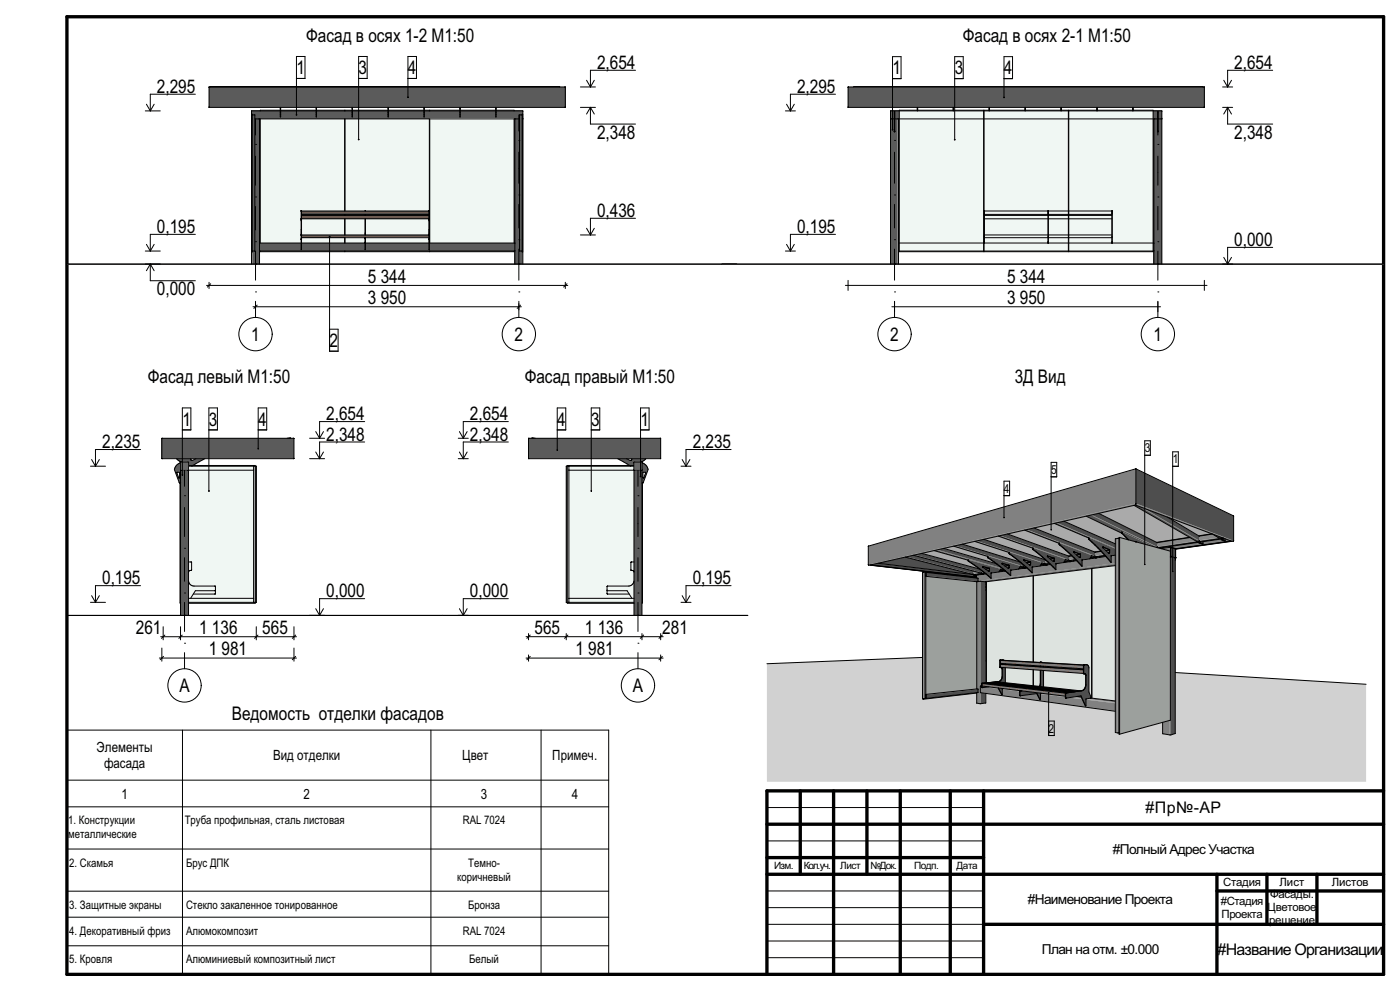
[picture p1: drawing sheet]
<svg xmlns="http://www.w3.org/2000/svg" width="420mm" height="297mm" viewBox="0 0 420 297" stroke-linecap="round" stroke-linejoin="round" font-family="sans-serif">
<defs><g id="words">
<g font-size="5.6">
<text x="91.8" y="12.4">Фасад в осях 1-2 М1:50</text>
<text x="288.8" y="12.4">Фасад в осях 2-1 М1:50</text>
<text x="88.9" y="22.2">1</text>
<text x="107.6" y="22.2">3</text>
<text x="122.4" y="22.2">4</text>
<text x="179.1" y="20.7">2,654</text>
<text x="267.8" y="22.3">1</text>
<text x="286.4" y="22.3">3</text>
<text x="301.2" y="22.3">4</text>
<text x="370.3" y="20.7">2,654</text>
<text x="47.1" y="27.8">2,295</text>
<text x="239.1" y="27.8">2,295</text>
<text x="179.1" y="41.6">2,348</text>
<text x="370.3" y="41.6">2,348</text>
<text x="179.1" y="65">0,436</text>
<text x="47.1" y="69.8">0,195</text>
<text x="239.1" y="69.8">0,195</text>
<text x="370.3" y="73.7">0,000</text>
<text x="47.1" y="88.5">0,000</text>
<text x="110.4" y="84.7">5 344</text>
<text x="302.1" y="84.7">5 344</text>
<text x="110.4" y="91.1">3 950</text>
<text x="302.1" y="91.1">3 950</text>
<text x="75.4" y="102.1">1</text>
<text x="98.9" y="104">2</text>
<text x="154.4" y="102.1">2</text>
<text x="267.1" y="102.1">2</text>
<text x="346.1" y="102.1">1</text>
<text x="44.4" y="114.7">Фасад левый М1:50</text>
<text x="157.4" y="114.7">Фасад правый М1:50</text>
<text x="304.4" y="114.7">3Д Вид</text>
<text x="97.9" y="125.9">2,654</text>
<text x="141" y="125.9">2,654</text>
<text x="54.7" y="127.5">1</text>
<text x="62.7" y="127.5">3</text>
<text x="77.5" y="127.5">4</text>
<text x="167.2" y="127.6">4</text>
<text x="177.4" y="127.6">3</text>
<text x="192.2" y="127.6">1</text>
<text x="30.6" y="134.3">2,235</text>
<text x="97.9" y="132.1">2,348</text>
<text x="141" y="132.1">2,348</text>
<text x="207.8" y="134.3">2,235</text>
<text x="30.6" y="175.1">0,195</text>
<text x="97.9" y="179">0,000</text>
<text x="141" y="179">0,000</text>
<text x="207.8" y="175.1">0,195</text>
<text x="40.8" y="190">261</text>
<text x="59.8" y="190">1 136</text>
<text x="78.7" y="190">565</text>
<text x="160.4" y="190">565</text>
<text x="175.5" y="190">1 136</text>
<text x="198.7" y="190">281</text>
<text x="62.6" y="196.4">1 981</text>
<text x="172.6" y="196.4">1 981</text>
<text x="53.8" y="207.4">А</text>
<text x="189.8" y="207.4">А</text>
<text x="69.5" y="215.9">Ведомость отделки фасадов</text>
</g>
<g font-size="4.8">
<text x="343.7" y="243.6">#Пр№-АР</text>
<text x="365.3" y="286.1">#Название Организации</text>
</g>
<g font-size="4.2">
<text x="29" y="225.3">Элементы</text>
<text x="81.9" y="227.8">Вид отделки</text>
<text x="138.7" y="227.8">Цвет</text>
<text x="165.7" y="227.8">Примеч.</text>
<text x="31.2" y="230.3">фасада</text>
<text x="36.5" y="239.3">1</text>
<text x="91.1" y="239.3">2</text>
<text x="144.3" y="239.3">3</text>
<text x="171.5" y="239.3">4</text>
</g>
<g font-size="4.1">
<text x="333.9" y="255.8">#ПолныйАдрес Участка</text>
<text x="308.4" y="270.8">#Наименование Проекта</text>
<text x="312.6" y="285.8">План на отм. ±0.000</text>
</g>
<g font-size="3.7">
<text x="343.4" y="135.6">3</text>
<text x="315.3" y="142.1">5</text>
<text x="351.8" y="138.9">1</text>
<text x="301.2" y="147.7">4</text>
<text x="314.6" y="219.6">2</text>
</g>
<g font-size="3.5">
<text x="20.4" y="247.1">1. Конструкции</text>
<text x="20.4" y="251.2">металлические</text>
<text x="55.4" y="247.1">Труба профильная, сталь листовая</text>
<text x="138.8" y="247.1">RAL 7024</text>
<text x="20.8" y="259.8">2. Скамья</text>
<text x="55.8" y="259.8">Брус ДПК</text>
<text x="137.2" y="263.9">коричневый</text>
<text x="140.5" y="259.8">Темно-</text>
<text x="20.8" y="272.3">3. Защитные экраны</text>
<text x="55.8" y="272.3">Стекло закаленное тонированное</text>
<text x="140.4" y="272.3">Бронза</text>
<text x="20.8" y="280.1">4. Декоративный фриз</text>
<text x="55.8" y="280.1">Алюмокомпозит</text>
<text x="138.8" y="280.1">RAL 7024</text>
<text x="20.8" y="288.7">5. Кровля</text>
<text x="55.8" y="288.7">Алюминиевый композитный лист</text>
<text x="140.8" y="288.7">Белый</text>
</g>
<g font-size="3.4">
<text x="366.9" y="265.6">Стадия</text>
<text x="381" y="269.2">Фасады.</text>
<text x="383.8" y="265.6">Лист</text>
<text x="399.6" y="265.6">Листов</text>
<text x="366.3" y="271.2">#Стадия</text>
<text x="366.5" y="275.1">Проекта</text>
<text x="380.3" y="273.1">Цветовое</text>
<text x="380.7" y="277.1">решение</text>
</g>
<g font-size="3">
<text x="232.2" y="260.5">Изм.</text>
<text x="241.1" y="260.5">Кол.уч.</text>
<text x="252.1" y="260.5">Лист</text>
<text x="261.2" y="260.5">№Док.</text>
<text x="274.3" y="260.5">Подп.</text>
<text x="286.9" y="260.5">Дата</text>
</g>
<text font-size="1.4" fill="#fff" x="19.8" y="292.1">GSPublisherVersion 0.57.100.100</text>
</g></defs>
<g fill="none" stroke="#000" stroke-width="1">
<path d="M20.1 5h395v287h-395zM240.1 237v25M250.1 237v55M260.1 237v25M270.1 237v55M285.1 237v55M295.1 237v55M415.1 237h-185v55M230.1 247h185M230.1 257h65M230.1 262h185M295.1 277h120"/>
<path d="M365.1 262v30M365.1 267h50M380.1 262v15M395.1 262v15"/>
</g>
<path d="M230.1 242h65M230.1 252h65M230.1 267h65M230.1 277h65M230.1 272h65M230.1 287h65M230.1 282h65" fill="none" stroke="#000" stroke-width=".3"/>
<path d="M77.9 73h12.4v1.8l.2-1.8h19v1.8l.1-1.8h19.1v1.8l.1-1.8h25.7v2h-76.6z" fill-rule="evenodd" fill="#5b5b5b"/>
<path d="M77.9 75.1h76.6M77.9 75.2h76.6M77.9 72.9h12.4M77.9 73h12.4M90.5 72.9h19M90.5 73h19M109.6 72.9h19.1M109.6 73h19.1M128.8 72.9h25.7M128.8 73h25.7" fill="none" stroke="#5b5b5b" stroke-width=".3"/>
<g fill="#5b5b5b">
<path d="M75.7 75.2v3.9h-.2z" fill-rule="evenodd"/>
<path d="M76.5 35.6h1.1v43.5h-1.9v-3.9h.8z" fill-rule="evenodd"/>
</g>
<path d="M77.7 35.6v43.5M77.8 35.6v43.5" fill="none" stroke="#5b5b5b" stroke-width=".3"/>
<g fill="#5b5b5b">
<path d="M75.5 35.6v43.5z" fill-rule="evenodd"/>
<path d="M156.6 75.2l.2 .3v3.6h-.2z" fill-rule="evenodd"/>
<path d="M154.7 35.6h1.2v39.6h.7v3.9h-1.9z" fill-rule="evenodd"/>
<path d="M156.8 35.6l.1 43.5z" fill-rule="evenodd"/>
</g>
<g fill="none" stroke="#5b5b5b" stroke-width=".3">
<path d="M75.5 33.3h8.6M75.5 33.4h8.6M84.2 33.3h10.6M84.2 33.4h10.6M95 33.3h10.6M95 33.4h10.6M105.7 33.3h10.7M105.7 33.4h10.7M116.5 33.3h10.7M116.5 33.4h10.7M127.3 33.3h10.7M127.3 33.4h10.7"/>
<path d="M138.1 33.3h10.6M138.1 33.4h10.6M148.8 33.3h8.1M148.8 33.4h8.1M154.5 35.6v43.5M154.6 35.6v43.5"/>
</g>
<path d="M75.5 33.4h8.6v1.6l.1-1.6h10.6v1.6l.2-1.6h10.6v1.6l.1-1.6h10.7v1.6l.1-1.6h10.7v1.6l.1-1.6h10.7v1.6l.1-1.6h10.6v1.6l.1-1.6h8.1v2l-.1-1.2-.1 .2h-.8v1h-79.4v-1h-.8l-.2-.2v1.2z" fill-rule="evenodd" fill="#5b5b5b"/>
<path d="M76.5 35.5h79.4" fill="none" stroke="#5b5b5b" stroke-width=".3"/>
<path d="M76.5 35.6h79.4" fill="none" stroke="#5b5b5b" stroke-width=".3"/>
<path d="M84.2 33.1h10.6M78.1 75.3h25.3M90.5 64.4h12.9" fill="none" stroke="#f0f7f3" stroke-width=".3"/>
<g fill="#f0f7f3">
<path d="M90.5 65.6h12.9v4.8h-12.9z" fill-rule="evenodd"/>
<path d="M90.5 71.2h12.9v1.6h-12.9z" fill-rule="evenodd"/>
</g>
<path d="M78.1 33.1h6M95 33.1h8.4" fill="none" stroke="#f0f7f3" stroke-width=".3"/>
<path d="M78.1 35.6h25.3v27.6l-13.1-.1v9.7h-12.2z" fill-rule="evenodd" fill="#f0f7f3"/>
<g fill="#5b5b5b">
<path d="M105.6 34.4v.6z"/>
<path d="M105.7 34.4l-.1 .6z"/>
<path d="M105.6 33.7v.7z"/>
<path d="M105.7 33.7l-.1 .7z"/>
<path d="M105.6 33.1l.1 .6z"/>
<path d="M105.6 32.5v.6z"/>
<path d="M105.7 32.5l-.1 .6z"/>
<path d="M105.6 32.2v.3z"/>
<path d="M105.7 32.2l-.1 .3z" fill-rule="evenodd"/>
</g>
<path d="M75.8 34.4h.5v40.8h-.5z" fill-rule="evenodd" fill="#5b5b5b"/>
<path d="M75.7 34.4v40.8M76.4 34.4v40.8" fill="none" stroke="#5b5b5b" stroke-width=".3"/>
<g fill="#5b5b5b">
<path d="M94.8 34.4v.6z"/>
<path d="M95 34.4l-.2 .6z"/>
<path d="M94.8 33.7v.7z"/>
<path d="M95 33.7l-.2 .7z"/>
<path d="M94.8 33.1l.2 .6z"/>
<path d="M94.8 32.5v.6z"/>
<path d="M95 32.5l-.2 .6z"/>
<path d="M94.8 32.2v.3z"/>
<path d="M84.1 34.4v.6z"/>
<path d="M84.2 34.4l-.1 .6z"/>
<path d="M84.1 33.7v.7z"/>
<path d="M84.2 33.7l-.1 .7z"/>
<path d="M84.1 33.1l.1 .6z"/>
<path d="M84.1 32.5v.6z"/>
<path d="M84.2 32.5l-.1 .6z"/>
<path d="M84.1 32.2v.3z"/>
<path d="M127.2 34.4v.6z"/>
<path d="M127.3 34.4l-.1 .6z"/>
<path d="M127.2 33.7v.7z"/>
<path d="M127.3 33.7l-.1 .7z"/>
<path d="M127.2 33.1l.1 .6z"/>
<path d="M127.2 32.5v.6z"/>
<path d="M127.3 32.5l-.1 .6z"/>
<path d="M127.2 32.2v.3z"/>
<path d="M148.7 34.4v.6z"/>
<path d="M148.8 34.4l-.1 .6z"/>
<path d="M148.7 33.7v.7z"/>
<path d="M148.8 33.7l-.1 .7z"/>
<path d="M148.7 33.1l.1 .6z"/>
<path d="M148.7 32.5v.6z"/>
<path d="M148.8 32.5l-.1 .6z"/>
<path d="M148.7 32.2v.3z"/>
<path d="M94.9 32.2l-.1 .3z" fill-rule="evenodd"/>
<path d="M84.1 32.2v.3z" fill-rule="evenodd"/>
<path d="M127.2 32.2v.3z" fill-rule="evenodd"/>
<path d="M148.8 32.2l-.1 .3z" fill-rule="evenodd"/>
</g>
<path d="M62.7 26.2h106.9M62.7 26.1h106.9" fill="none" stroke="#5b5b5b" stroke-width=".3"/>
<path d="M62.7 26.2h106.9v5.9h-106.9z" fill-rule="evenodd" fill="#5b5b5b"/>
<path d="M62.7 32.1h106.9" fill="none" stroke="#5b5b5b" stroke-width=".3"/>
<path d="M90.5 70.4h38.2v.8h-38.2z" fill-rule="evenodd" fill="#6b4f41"/>
<g fill="#f0f7f3">
<path d="M103.5 71.2h6v1.6h-6z" fill-rule="evenodd"/>
<path d="M103.5 35.6h25.3v27.5l-25.3 .1z" fill-rule="evenodd"/>
<path d="M103.5 65.6h6v4.8h-6z" fill-rule="evenodd"/>
</g>
<path d="M103.5 33.1h2.1M105.7 33.1h10.7M103.5 64.4h6M103.5 75.3h25.3" fill="none" stroke="#f0f7f3" stroke-width=".3"/>
<g fill="#f0f7f3">
<path d="M109.6 71.2h19.1v1.6h-19.1z" fill-rule="evenodd"/>
<path d="M109.6 65.6h19.1v4.8h-19.1z" fill-rule="evenodd"/>
</g>
<path d="M116.5 33.1h10.7M109.6 64.4h19.1" fill="none" stroke="#f0f7f3" stroke-width=".3"/>
<path d="M127.3 33h1.5v.2h-1.5z" fill-rule="evenodd" fill="#f0f7f3"/>
<path d="M128.9 33.1h9.1M128.9 75.3h25.3" fill="none" stroke="#f0f7f3" stroke-width=".3"/>
<path d="M128.9 35.6h25.3v37.2h-25.3z" fill-rule="evenodd" fill="#f0f7f3"/>
<path d="M75.6 34.2v41.3M138.1 33.1h10.6M148.8 33.1h5.4" fill="none" stroke="#f0f7f3" stroke-width=".3"/>
<g fill="#fff">
<path d="M63.2 26l104.7 .1z" fill-rule="evenodd"/>
<path d="M63.2 25.9l104.7 .1z" fill-rule="evenodd"/>
</g>
<path d="M109.5 71.6l.1 1z" fill-rule="evenodd" fill="#5b5b5b"/>
<path d="M109.6 72.8v2" fill="none" stroke="#5b5b5b" stroke-width=".3"/>
<g fill="#5b5b5b">
<path d="M109.5 70.2l.1 .2z"/>
<path d="M109.5 69.9l.1 .3z"/>
<path d="M109.5 70.2l.1 .2z" fill-rule="evenodd"/>
<path d="M109.5 64.3l.1 .3z" fill-rule="evenodd"/>
<path d="M109.5 63.1l.1 .1z" fill-rule="evenodd"/>
</g>
<path d="M109.6 65.6v4.3" fill="none" stroke="#5b5b5b" stroke-width=".3"/>
<path d="M156 34.4h.5v40.8h-.5z" fill-rule="evenodd" fill="#5b5b5b"/>
<path d="M155.9 34.4v40.8M156.6 34.4v40.8" fill="none" stroke="#5b5b5b" stroke-width=".3"/>
<path d="M156.7 34.2v41.3" fill="none" stroke="#f0f7f3" stroke-width=".3"/>
<path d="M20.1 79.1l200.9 .1z" fill-rule="evenodd" fill="#fff"/>
<g fill="#5b5b5b">
<path d="M116.4 34.4v.6z"/>
<path d="M116.5 34.4l-.1 .6z"/>
<path d="M116.4 33.7v.7z"/>
<path d="M116.5 33.7l-.1 .7z"/>
<path d="M116.4 33.1l.1 .6z"/>
<path d="M116.4 32.5v.6z"/>
<path d="M116.5 32.5l-.1 .6z"/>
<path d="M116.4 32.2v.3z"/>
<path d="M138 34.4v.6z"/>
<path d="M138.1 34.4l-.1 .6z"/>
<path d="M138 33.7v.7z"/>
<path d="M138.1 33.7l-.1 .7z"/>
<path d="M138 33.1l.1 .6z"/>
<path d="M138 32.5v.6z"/>
<path d="M138.1 32.5l-.1 .6z"/>
<path d="M138 32.2v.3z"/>
<path d="M116.5 32.2l-.1 .3z" fill-rule="evenodd"/>
<path d="M138 32.2v.3z" fill-rule="evenodd"/>
</g>
<path d="M90.5 64.6h38.2v1h-38.2z" fill-rule="evenodd" fill="#6b4f41"/>
<g fill="#5b5b5b">
<path d="M90.3 70.1l.2 .2z"/>
<path d="M90.3 69.9l.2 .2z"/>
<path d="M90.3 70.6l.2 1z" fill-rule="evenodd"/>
</g>
<path d="M90.4 63.3v2.2" fill="none" stroke="#5b5b5b" stroke-width=".3"/>
<path d="M90.4 71.8v3" fill="none" stroke="#5b5b5b" stroke-width=".3"/>
<g fill="#5b5b5b">
<path d="M90.3 69.7l.2 .2z"/>
<path d="M90.3 69.5l.2 .2z"/>
<path d="M90.3 69.2l.2 .3z"/>
</g>
<path d="M90.4 66.2v2.7" fill="none" stroke="#5b5b5b" stroke-width=".3"/>
<g fill="#5b5b5b">
<path d="M90.3 68.9l.2 .3z"/>
<path d="M128.7 70.1l.1 .2z"/>
<path d="M128.7 69.9l.1 .2z"/>
<path d="M90.3 66.1l.2 .1z" fill-rule="evenodd"/>
<path d="M90.3 66l.2 .1z" fill-rule="evenodd"/>
<path d="M128.7 70.6l.1 1z" fill-rule="evenodd"/>
</g>
<path d="M128.7 63.3v2.2" fill="none" stroke="#5b5b5b" stroke-width=".3"/>
<path d="M128.7 71.8v3" fill="none" stroke="#5b5b5b" stroke-width=".3"/>
<g fill="#5b5b5b">
<path d="M128.7 69.7l.1 .2z"/>
<path d="M128.7 69.5l.1 .2z"/>
<path d="M128.7 69.2l.1 .3z"/>
</g>
<path d="M128.7 66.2v2.7" fill="none" stroke="#5b5b5b" stroke-width=".3"/>
<g fill="#5b5b5b">
<path d="M128.7 68.9l.1 .3z"/>
<path d="M128.7 66.1l.1 .1z" fill-rule="evenodd"/>
<path d="M128.7 66l.1 .1z" fill-rule="evenodd"/>
</g>
<path d="M90.5 63.2h38.2v1.1h-38.2z" fill-rule="evenodd" fill="#6b4f41"/>
<g fill="none" stroke="#000" stroke-width=".3">
<path d="M62.7 26.2v5.9M62.7 26.2h.1M62.7 32.1h.1M62.7 26.1v.1M62.7 26.1h.1M62.8 32.2h.1M62.8 26.1h.1M62.8 32.2h106.7M75.5 35.6h.2M75.7 34.4h.8v40.8h-.8zM76.5 35.6h79.4M77.9 35.6v43.5"/>
<path d="M84.1 33.2h-8.6v45.9M84.2 33.2h10.6M95 33.2h10.6M105.7 33.2h10.7M116.5 33.2h10.7M127.3 33.2h10.7M138.1 33.2h10.6M148.8 33.2h8.1v45.9M154.5 35.6v43.5M155.9 34.4h.8v40.8h-.8zM156.7 35.6h.2M169.5 26.1h.1"/>
<path d="M169.5 26.1h-106.7M169.5 32.2h.1M169.6 32.1l-.1 .1M169.6 32.1h.1M169.6 26.1v.1M169.6 26.2h.1M169.6 26.2v5.9M77.9 75.2h76.6M77.9 72.8h12.4M90.5 72.8h19M109.6 72.8h19.1M128.8 72.8h25.7"/>
</g>
<g fill="none" stroke="#000" stroke-width=".3">
<path d="M75.7 34.4l-.2-.2v41.3l.2-.3M78.1 35.6v37.2M84.1 33h-6v.2M84.2 33h10.6M95 33h8.4v.2M103.4 35.6v27.6M103.5 35.6v27.6M105.6 33h-2.1v.2M105.7 33h10.7M116.5 33h10.7M127.3 33h1.5v.2M128.8 35.6v27.5"/>
<path d="M128.9 35.6v37.2M138 33h-9.1v.2M138.1 33h10.6M148.8 33h5.4v.2M154.2 35.6v37.2M156.7 34.4l.1-.2v41.3l-.1-.3M78.1 75.2v.2h25.3v-.2M103.4 64.3v.3M103.4 65.6v4.8M103.4 71.2v1.6M103.5 75.2v.2h25.3v-.2M103.5 64.3v.3"/>
<path d="M103.5 65.6v4.8M103.5 71.2v1.6M128.9 75.2v.2h25.3v-.2"/>
</g>
<g fill="none" stroke="#000" stroke-width=".3">
<path d="M84.1 32.2v2.8l.1-2.8M94.8 32.2v2.8l.2-2.8M105.6 32.2v2.8l.1-2.8M116.4 32.2v2.8l.1-2.8M127.2 32.2v2.8l.1-2.8M138 32.2v2.8l.1-2.8M148.7 32.2v2.8l.1-2.8M90.3 71.6h.2M90.3 63.1l.2 11.7zM90.3 70.4h.2M90.3 63.3h.2M90.3 65.5h.2"/>
<path d="M90.3 66.2h.2M90.3 65.7h.2M90.3 68.9h.2M90.3 70.6h.2M90.3 71.8h.2M109.5 63.2h.1M109.5 64.3v.3M109.5 65.6v4.8M109.5 71.2v3.6l.1-3.6M109.5 72.6h.1M109.5 71.6h.1M109.5 69.9h.1"/>
<path d="M109.5 72.8h.1M109.5 71.4h.1M109.6 64.3v.3M109.6 65.6v4.8M128.7 71.6h.1M128.7 63.1l.1 11.7zM128.7 70.4h.1M128.7 63.3h.1M128.7 65.5h.1M128.7 66.2h.1M128.7 65.7h.1M128.7 68.9h.1"/>
<path d="M128.7 70.6h.1M128.7 71.8h.1"/>
</g>
<path d="M90.5 71.2h38.2M90.5 70.4h38.2M90.5 70.4h.1M90.5 65.6h38.2M90.5 64.6h38.2M90.5 64.3h38.2M90.5 63.2h38.2" fill="none" stroke="#000" stroke-width=".3"/>
<path d="M63.2 26.1h104.7M63.2 26h104.7" fill="none" stroke="#000" stroke-width=".3"/>
<path d="M20.1 79.2h200.9M20.1 79.1h200.9" fill="none" stroke="#000" stroke-width=".3"/>
<g fill="none" stroke="#000" stroke-width=".3">
<path d="M76.7 35.6v4.9M155.7 34.4v4.9M76.7 59h.1M76.7 43.3h.1M76.7 46.8v8.7M155.7 58.4h.1M155.7 42.1h.1M155.7 45.6v9.3M76.7 72.4h.1M76.7 79.1h.1M76.7 61.9v7M76.7 75.3v8.7"/>
<path d="M155.7 71.8h.1M155.7 79.1h.1M155.7 61.3v7M155.7 74.7v9.3M76.7 87.5h.1M76.7 90.3v4.8M155.7 87.5h.1M155.7 90.3v4.8"/>
<circle cx="76.7" cy="100.1" r="5"/>
<circle cx="155.7" cy="100.1" r="5"/>
</g>
<g fill="none" stroke="#000" stroke-width=".3">
<path d="M43.6 33.2h4.5M43.9 31.2l1.2 2M46.2 31.2l-1.1 2M58.6 28.2h-13.5v5M174.1 32.2h4.5M174.1 26.1h4.5M176 24.1l1.1 2M177.1 32.2v5h13.5M177.1 32.2l-1.1 2M177.1 32.2l1.2 2M178.3 24.1l-1.2 2M190.6 21.1h-13.5v5"/>
<path d="M43.6 79.1h4.5M43.6 75.2h4.5M43.9 73.2l1.2 2M45.1 79.1l-1.2 2M45.1 79.1l1.1 2M45.1 79.1v5h13.5M46.2 73.2l-1.1 2M58.6 70.2h-13.5v5M174.1 70.4h4.5M176 68.4l1.1 2M178.3 68.4l-1.2 2M190.6 65.4h-13.5v5"/>
<path d="M62 85.5h108.3M62.7 84.6v1.9M63.2 85l-1 1M75.9 91.9h80.5M76.7 91v1.9M77.2 91.4l-1 1M155.7 91v1.9M156.2 91.4l-1 1M169.6 84.6v1.9M170.1 85l-1 1"/>
</g>
<g fill="none" stroke="#000" stroke-width=".3">
<path d="M88.9 23.5h2.6v-6.6h-2.6v17.4M107.6 23.5h2.5v-6.6h-2.5v24.8M122.4 23.5h2.5v-6.6h-2.5v12.1M98.9 71v34.3h2.5v-6.6h-2.5"/>
<circle cx="88.9" cy="34.4" r=".1"/>
<circle cx="122.4" cy="29.1" r=".1"/>
<circle cx="107.6" cy="41.8" r=".1"/>
<circle cx="98.9" cy="70.9" r=".1"/>
</g>
<g fill="#000">
<circle cx="88.9" cy="34.4" r=".1"/>
<circle cx="122.4" cy="29.1" r=".1"/>
<circle cx="107.6" cy="41.8" r=".1"/>
<circle cx="98.9" cy="70.9" r=".1"/>
</g>
<g fill="#5b5b5b">
<path d="M269.6 75.2h.2z" fill-rule="evenodd"/>
<path d="M345.9 75.2h.3z" fill-rule="evenodd"/>
<path d="M269.6 75l.2 .2z" fill-rule="evenodd"/>
<path d="M345.9 75l.3 .2z" fill-rule="evenodd"/>
</g>
<path d="M269.7 73v2M346 73v2" fill="none" stroke="#5b5b5b" stroke-width=".3"/>
<g fill="#5b5b5b">
<path d="M269.6 72.9l.2 .1z" fill-rule="evenodd"/>
<path d="M345.9 72.9l.3 .1z" fill-rule="evenodd"/>
<path d="M269.6 72.8l.2 .1z" fill-rule="evenodd"/>
<path d="M345.9 72.8l.3 .1z" fill-rule="evenodd"/>
<path d="M295.1 75l.1 .2z" fill-rule="evenodd"/>
<path d="M320.5 75l.1 .2z" fill-rule="evenodd"/>
</g>
<path d="M295.1 73v2M320.6 73v2" fill="none" stroke="#5b5b5b" stroke-width=".3"/>
<g fill="#5b5b5b">
<path d="M295.1 72.9l.1 .1z" fill-rule="evenodd"/>
<path d="M320.5 72.9l.1 .1z" fill-rule="evenodd"/>
</g>
<path d="M346.2 35.6v43.5M346.3 35.6v43.5" fill="none" stroke="#5b5b5b" stroke-width=".3"/>
<path d="M346.4 35.6h.9v3.9l.1-3.9h.9v43.5h-1.9z" fill-rule="evenodd" fill="#5b5b5b"/>
<path d="M267.2 35.6v43.5M267.3 35.6v43.5M348.4 35.6v43.5M348.5 35.6v43.5" fill="none" stroke="#5b5b5b" stroke-width=".3"/>
<path d="M267.4 35.6h.9v3.9l.1-3.9h.9v43.5h-1.9z" fill-rule="evenodd" fill="#5b5b5b"/>
<path d="M269.4 35.6v43.5M269.5 35.6v43.5" fill="none" stroke="#5b5b5b" stroke-width=".3"/>
<g fill="#5b5b5b">
<path d="M295.1 35.4l.1 .2z" fill-rule="evenodd"/>
<path d="M320.5 35.4l.1 .2z" fill-rule="evenodd"/>
</g>
<path d="M295.1 33.4v2M320.6 33.4v2" fill="none" stroke="#5b5b5b" stroke-width=".3"/>
<g fill="#5b5b5b">
<path d="M295.1 33.3l.1 .1z" fill-rule="evenodd"/>
<path d="M320.5 33.3l.1 .1z" fill-rule="evenodd"/>
<path d="M267.2 35.6h1.1z" fill-rule="evenodd"/>
<path d="M268.4 35.6h1.4z" fill-rule="evenodd"/>
<path d="M345.9 35.6h1.4z" fill-rule="evenodd"/>
<path d="M347.4 35.6h1.2z" fill-rule="evenodd"/>
<path d="M267.2 35.4l1.1 .2z" fill-rule="evenodd"/>
<path d="M268.4 35.4l1.4 .2z" fill-rule="evenodd"/>
<path d="M345.9 35.4l1.4 .2z" fill-rule="evenodd"/>
<path d="M347.4 35.4l1.2 .2z" fill-rule="evenodd"/>
<path d="M267.2 33.4h1.1v2h-1.1z" fill-rule="evenodd"/>
<path d="M268.4 33.4h1.4v2h-1.4z" fill-rule="evenodd"/>
<path d="M345.9 33.4h1.4v2h-1.4z" fill-rule="evenodd"/>
<path d="M347.4 33.4h1.2v2h-1.2z" fill-rule="evenodd"/>
</g>
<path d="M267.2 33.4h2.6M267.2 33.3h2.6M345.9 33.4h2.7M345.9 33.3h2.7" fill="none" stroke="#5b5b5b" stroke-width=".3"/>
<path d="M320.6 33h25.3v42.4h-25.3z" fill-rule="evenodd" fill="#f0f7f3"/>
<g fill="#5b5b5b">
<path d="M318.3 32.6l.1 .2z"/>
<path d="M318.3 32.8l.1 .2z"/>
<path d="M318.3 32.3l.1 .3z"/>
<path d="M318.3 32.2l.1 .1z"/>
<path d="M329.1 32.6l.1 .2z"/>
<path d="M329.1 32.8l.1 .2z"/>
<path d="M329.1 32.3l.1 .3z"/>
<path d="M329.1 32.2l.1 .1z"/>
<path d="M339.8 32.6l.1 .2z"/>
<path d="M339.8 32.8l.1 .2z"/>
<path d="M339.8 32.3l.1 .3z"/>
<path d="M339.9 32.2v.1z"/>
<path d="M296.7 32.6l.1 .2z"/>
<path d="M296.7 32.8l.1 .2z"/>
<path d="M296.7 32.3l.1 .3z"/>
<path d="M296.8 32.2v.1z"/>
<path d="M275.2 32.6l.1 .2z"/>
<path d="M275.2 32.8l.1 .2z"/>
<path d="M275.2 32.3l.1 .3z"/>
<path d="M275.2 32.2l.1 .1z"/>
<path d="M318.3 32.2l.1 .1z" fill-rule="evenodd"/>
<path d="M329.1 32.2l.1 .1z" fill-rule="evenodd"/>
<path d="M339.8 32.2l.1 .1z" fill-rule="evenodd"/>
<path d="M296.7 32.2l.1 .1z" fill-rule="evenodd"/>
<path d="M275.2 32.2l.1 .1z" fill-rule="evenodd"/>
</g>
<path d="M254.4 26.2h106.9v5.9h-106.9z" fill-rule="evenodd" fill="#5b5b5b"/>
<path d="M254.4 26.2h106.9M254.4 32.1h106.9M254.4 26.1h106.9" fill="none" stroke="#5b5b5b" stroke-width=".3"/>
<path d="M320.5 70.4l.1 .8z" fill-rule="evenodd" fill="#6b4f41"/>
<g fill="#f0f7f3">
<path d="M295.2 33h25.3v42.4h-25.3z" fill-rule="evenodd"/>
<path d="M269.8 33h25.3v42.4h-25.3z" fill-rule="evenodd"/>
</g>
<path d="M256.1 25.9l104.8 .2z" fill-rule="evenodd" fill="#fff"/>
<path d="M216.6 79.1l198.5 .1z" fill-rule="evenodd" fill="#fff"/>
<g fill="#5b5b5b">
<path d="M268.3 33.4l.1 .2z" fill-rule="evenodd"/>
<path d="M268.3 33.6l.1 .1z" fill-rule="evenodd"/>
<path d="M268.3 33.7l.1 .2z" fill-rule="evenodd"/>
<path d="M268.3 35.1l.1 .4z" fill-rule="evenodd"/>
<path d="M268.3 34.8l.1 .3z" fill-rule="evenodd"/>
<path d="M268.3 34.2l.1 .3z" fill-rule="evenodd"/>
<path d="M268.3 34.5l.1 .3z" fill-rule="evenodd"/>
<path d="M268.3 33.9l.1 .3z" fill-rule="evenodd"/>
</g>
<path d="M268.4 35.5v3.8" fill="none" stroke="#5b5b5b" stroke-width=".3"/>
<g fill="#5b5b5b">
<path d="M347.3 33.4l.1 .2z" fill-rule="evenodd"/>
<path d="M347.3 33.6l.1 .1z" fill-rule="evenodd"/>
<path d="M347.3 33.7l.1 .2z" fill-rule="evenodd"/>
<path d="M347.3 35.1l.1 .4z" fill-rule="evenodd"/>
<path d="M347.3 34.8l.1 .3z" fill-rule="evenodd"/>
<path d="M347.3 34.2l.1 .3z" fill-rule="evenodd"/>
<path d="M347.3 34.5l.1 .3z" fill-rule="evenodd"/>
<path d="M347.3 33.9l.1 .3z" fill-rule="evenodd"/>
</g>
<path d="M347.4 35.5v3.8" fill="none" stroke="#5b5b5b" stroke-width=".3"/>
<g fill="#5b5b5b">
<path d="M307.5 32.6l.1 .2z"/>
<path d="M307.5 32.8l.1 .2z"/>
<path d="M307.5 32.3l.1 .3z"/>
<path d="M307.6 32.2v.1z"/>
<path d="M285.9 32.6l.2 .2z"/>
<path d="M285.9 32.8l.2 .2z"/>
<path d="M285.9 32.3l.2 .3z"/>
<path d="M286 32.2l.1 .1z"/>
<path d="M307.5 32.2l.1 .1z" fill-rule="evenodd"/>
<path d="M285.9 32.2l.2 .1z" fill-rule="evenodd"/>
</g>
<g fill="#6b4f41">
<path d="M320.5 64.6l.1 1z" fill-rule="evenodd"/>
<path d="M320.5 63.2l.1 1.1z" fill-rule="evenodd"/>
</g>
<g fill="none" stroke="#000" stroke-width=".3">
<path d="M254.4 26.2v5.9M254.4 32.1h.1M254.4 26.2h.1M254.4 26.1v.1M254.5 32.1v.1M254.5 26.1h.1M254.5 32.2h.1M254.5 26.1h106.7M254.5 32.2h106.7M267.2 35.6h1.1M268.4 35.6h78.9M269.6 35.6v43.5"/>
<path d="M346.2 35.6v43.5M347.4 35.6h1.2M361.2 26.1h.1M361.2 32.2h.1M361.3 32.1l-.1 .1M361.3 32.1h.1M361.3 26.1h.1M361.3 26.1v.1M361.3 26.2h.1M361.3 26.2v5.9M267.2 79.1v-45.9h81.4v45.9M269.6 75.2h76.6"/>
<path d="M269.6 72.8h76.6"/>
</g>
<path d="M269.8 33h25.3v42.4h-25.3zM295.2 33h25.3v42.4h-25.3zM320.6 33h25.3v42.4h-25.3z" fill="none" stroke="#000" stroke-width=".3"/>
<g fill="none" stroke="#000" stroke-width=".3">
<path d="M268.3 33.4l.1 6.1zM268.3 39.3h.1M268.3 35.5h.1M275.2 32.2v1M275.3 32.2v1M285.9 32.2v1M286.1 32.2v1M296.7 32.2v1M296.8 32.2v1M307.5 32.2v1M307.6 32.2v1M318.3 32.2v1"/>
<path d="M318.4 32.2v1M329.1 32.2v1M329.2 32.2v1M339.8 32.2v1M339.9 32.2v1M347.3 33.4l.1 6.1zM347.3 39.3h.1M347.3 35.5h.1M295.2 63.1l.1 9.7M295.2 71h.1M295.2 64.1h.1M295.2 72.6h.1"/>
<path d="M295.2 72.4h.1M314.4 72.8v-9.7l.1 9.7M314.4 71h.1M314.4 64.1h.1M314.4 72.6h.1M314.4 72.4h.1M333.6 72.8v-9.7l.1 9.7M333.6 71h.1M333.6 64.1h.1M333.6 72.6h.1M333.6 72.4h.1"/>
</g>
<path d="M295.3 71.2h19.1M295.3 70.4h19.1M295.3 65.6h19.1M295.3 64.6h19.1M295.3 64.3h19.1M295.3 63.2h19.1M314.5 71.2h19.1M314.5 70.4h19.1M314.5 65.6h19.1M314.5 64.6h19.1M314.5 64.3h19.1M314.5 63.2h19.1" fill="none" stroke="#000" stroke-width=".3"/>
<path d="M256.1 26.1h104.8" fill="none" stroke="#000" stroke-width=".3"/>
<path d="M216.6 79.2h198.5M216.6 79.1h198.5" fill="none" stroke="#000" stroke-width=".3"/>
<g fill="none" stroke="#000" stroke-width=".3">
<path d="M268.4 34.4v4.9M347.4 35.6v4.9M268.4 58.4h.1M268.4 42.1h.1M268.4 45.6v9.3M347.4 59h.1M347.4 43.3h.1M347.4 46.8v8.7M268.4 71.8h.1M268.4 79.1h.1M268.4 61.3v7M268.4 74.7v9.3"/>
<path d="M347.4 72.4h.1M347.4 79.1h.1M347.4 61.9v7M347.4 75.3v8.7M268.4 87.5h.1M268.4 90.3v4.8M347.4 87.5h.1M347.4 90.3v4.8"/>
<circle cx="268.4" cy="100.1" r="5"/>
<circle cx="347.4" cy="100.1" r="5"/>
</g>
<g fill="none" stroke="#000" stroke-width=".3">
<path d="M235.6 33.2h3M236 31.2l1.1 2M238.3 31.2l-1.2 2M250.6 28.2h-13.5v5M366.8 32.2h3M366.8 26.1h3M367.1 24.1l1.2 2M368.3 32.2v5h13.5M368.3 32.2l-1.2 2M368.3 32.2l1.1 2M369.4 24.1l-1.1 2M381.8 21.1h-13.5v5"/>
<path d="M235.6 75.2h3M236 73.2l1.1 2M238.3 73.2l-1.2 2M250.6 70.2h-13.5v5M366.8 79.1h3M367.1 77.1l1.2 2M369.4 77.1l-1.1 2M381.8 74.1h-13.5v5M253.6 85.5h108.5M254.4 84v3M267.6 91.9h80.6M268.4 90.4v3"/>
<path d="M347.4 90.4v3M361.3 84v3"/>
</g>
<g fill="none" stroke="#000" stroke-width=".3">
<path d="M267.8 23.6h2.5v-6.6h-2.5v21.8M286.4 23.6h2.6v-6.6h-2.6v24.8M301.2 23.6h2.6v-6.6h-2.6v12.1"/>
<circle cx="267.8" cy="38.9" r=".1"/>
<circle cx="301.2" cy="29.2" r=".1"/>
<circle cx="286.4" cy="41.9" r=".1"/>
</g>
<g fill="#000">
<circle cx="267.8" cy="38.9" r=".1"/>
<circle cx="301.2" cy="29.2" r=".1"/>
<circle cx="286.4" cy="41.9" r=".1"/>
</g>
<path d="M54.2 140.9v43.5M54.3 140.9v43.5" fill="none" stroke="#5b5b5b" stroke-width=".3"/>
<path d="M54.4 140.9h1.9v43.5h-1.9z" fill-rule="evenodd" fill="#5b5b5b"/>
<path d="M56.4 140.9v43.5M56.5 140.9v43.5" fill="none" stroke="#5b5b5b" stroke-width=".3"/>
<path d="M54.2 138.6h2.3v2.3h-2.3zM54.3 138.7v2.1h2.1v-2.1z" fill-rule="evenodd" fill="#5b5b5b"/>
<g fill="#f0f7f3">
<path d="M54 144.8h.2v35.9h-.2z" fill-rule="evenodd"/>
<path d="M54 138.3h.2l-.2 .5z" fill-rule="evenodd"/>
</g>
<path d="M76.7 139.7v40.8M76.8 139.7v40.8M76.9 139.7v40.8" fill="none" stroke="#5b5b5b" stroke-width=".3"/>
<path d="M53 137.5h4.2l.3 .5 1.3-.5h2.7l-3.6 2h-1.3v-1l-2.2-.1z" fill-rule="evenodd" fill="#5b5b5b"/>
<path d="M48.6 131.4h39.6M48.6 131.4h39.5" fill="none" stroke="#5b5b5b" stroke-width=".3"/>
<path d="M48.5 131.5h39.7v5.8h-39.7z" fill-rule="evenodd" fill="#5b5b5b"/>
<path d="M48.5 131.5h39.7M48.5 137.4h39.7M48.6 137.4h39.6" fill="none" stroke="#5b5b5b" stroke-width=".3"/>
<path d="M56.6 139.5h20v41.3h-20z" fill-rule="evenodd" fill="#f0f7f3"/>
<path d="M86.2 131.3h.9z" fill-rule="evenodd" fill="#fff"/>
<g fill="#5b5b5b">
<path d="M52.9 139.5l1.3-.8v6.1l-.5-.2-1.4-3.9zM53.1 141.6l.7 1.6 .1-1.6z" fill-rule="evenodd"/>
<path d="M54.3 138.7h2.1v2.1h-2.1z" fill-rule="evenodd"/>
</g>
<g fill="none" stroke="#000" stroke-width=".3">
<path d="M20.1 184.4h112.6M22.3 184.4v.1M26 184.4v.1M29.7 184.4v.1M33.4 184.4l-.1 .1M40.7 184.4v.1M48.1 184.4l-.1 .1M51.8 184.4l-.1 .1M55.4 184.4v.1M59.1 184.4v.1M62.8 184.4l-.1 .1M66.5 184.4l-.1 .1"/>
<path d="M70.1 184.4v.1M77.5 184.4v.1M84.9 184.4l-.1 .1M88.5 184.4v.1M92.2 184.4v.1M95.9 184.4l-.1 .1M99.6 184.4l-.1 .1M103.2 184.4v.1M106.9 184.4v.1M114.3 184.4l-.1 .1M121.6 184.4v.1M125.3 184.4v.1"/>
<path d="M129 184.4l-.1 .1M132.7 184.4l-.1 .1"/>
</g>
<g fill="none" stroke="#000" stroke-width=".3">
<path d="M48.5 131.5l.1 5.9M48.6 131.4l-.1 .1M48.6 137.4h.1M48.6 131.4h.1M48.6 137.4v.1M48.6 137.5h.1M48.6 131.3v.1M48.7 131.3h-.1M48.7 131.3h39.4M54.4 138.6l-.1 .1M56.4 138.6l.1 .1M56.6 139.7h20.3v40.8h-20.3"/>
<path d="M76.1 139.7v40.8M88.1 131.3v.1M88.1 137.5h-39.4M88.1 137.5h.1M88.1 131.4h.1M88.2 131.4h.1M88.2 137.4h-.1M88.2 137.4h.1M88.2 131.4v.1M88.2 131.5v5.9M54.3 140.7v.1M54.3 140.8h.1"/>
<path d="M56.4 140.8h.1M56.5 140.7l-.1 .1M76.1 140.9h-19.7l.2-.2-.1-2.1h-2.3v2.1l.2 .2h-.2v43.5M56.6 179.3h19.5M56.6 180.8v3.6"/>
</g>
<path d="M54.2 138.7l-.2-.4v.5M56.6 139.5h20v41.3h-20v-40.1M54 144.8v35.9h.2" fill="none" stroke="#000" stroke-width=".3"/>
<g fill="none" stroke="#000" stroke-width=".3">
<path d="M53 137.5l.7 .6 1 .4M54.2 138.7a2.48 2.48 0 0 0-1.9 2l1.4 3.9M54.3 138.7v2.1M54.3 138.7h.1M54.3 138.6v.1M54.3 138.6h.1M54.4 138.6h2M54.4 138.6h-.1M56.4 138.5l.2 .2M56.4 138.6h.1M56.4 138.6v.1M56.5 138.7h.1"/>
<path d="M56.5 138.7v2M57.2 137.5l.1 .4M57.3 137.9h.1M58.8 137.5l-1.1 .5-.3-.1M61.5 137.5l-4 2.2M53.1 141.7h.1M53.1 141.7l.5 1.4M53.1 141.6h.1M53.2 141.6h-.1M53.2 141.5l.7 .1v1.5M53.2 141.5v.1M53.6 143.1h.1"/>
<path d="M53.6 143.2h.1M53.7 143.2h.1M53.7 144.6h.1M53.8 143.2h-.1M53.8 144.6v.1M53.8 143.2h.1M53.8 144.7h.1M53.8 143.1v.1M53.9 144.7h.1M53.9 143.1h.1M53.9 144.7v.1M53.9 144.8h.1"/>
<path d="M54 144.8h.1M54 144.8h.2M54.2 140.7v.2M54.3 140.8h.1M56.4 140.8h-2M56.4 140.8h.1M56.5 140.7l-.1 .1M56.6 168.4h.7M56.6 174.2a1.68 1.68 0 0 0 1.6 1.4h6.3M57.3 168.4h.1M57.3 171h-.5l-.2 .5M57.3 171h.1"/>
<path d="M57.4 170.9l-.1 .1M57.4 168.4v.1M57.4 170.9h.1M57.4 168.5h.1M57.5 170.8l-.1 .1M57.5 168.5v.1M57.5 168.6h.1M57.5 170.8h.1M57.5 168.6v2.2M64.5 178h-6.5M64.5 177h-5.9l-1.4 2.3M64.5 175.6v.1"/>
<path d="M64.5 178h.1M64.5 177h.1M64.5 175.7h.1M64.6 177h-.1M64.6 175.7h.1M64.6 178h.1M64.6 177h.1M64.6 175.7v.1M64.6 176.9v.1M64.6 175.8h.1M64.6 176.9h.1M64.6 175.8v2.2"/>
</g>
<path d="M86.2 131.3l.9-.1-.4 .1" fill="none" stroke="#000" stroke-width=".3"/>
<g fill="none" stroke="#000" stroke-width=".3">
<path d="M55.4 148.6h.1M55.4 140.9v4.8M55.4 152.1v8.7M55.4 164.3h.1M55.4 177.7h.1M55.4 167.1v7.1M55.4 184.4h.1M55.4 192.8h.1M55.4 180.5v8.7M55.4 195.6v4.8"/>
<circle cx="55.4" cy="205.4" r="5"/>
</g>
<path d="M54.3 138.7h2.1v2.1h-2.1z" fill-rule="evenodd" fill="#6a6a6a"/>
<g fill="none" stroke="#000" stroke-width=".3">
<path d="M27.1 139.7h4.5M27.5 137.7l1.1 2M29.8 137.7l-1.2 2M42.2 134.7h-13.6v5M92.9 137.5h4.5M92.9 131.3h4.5M94.7 135.5l1.2 2M94.7 129.3l1.2 2M97 135.5l-1.1 2M97 129.3l-1.1 2M109.4 126.3h-13.5v5M109.4 132.5h-13.5v5"/>
<path d="M27.5 178.5l1.1 2M29.8 178.5l-1.2 2M42.2 175.5h-13.6v5M109.4 179.4h-13.5v5M27.1 180.5h4.5M47.8 197.2h41.1M48.2 190.8h40.7M48.6 194.2v4M48.9 187.8v4M49.1 196.7l-1 1M49.4 190.3l-1 1M54.2 187.8v4"/>
<path d="M54.7 190.3l-1 1M76.9 187.8v4M77.4 190.3l-1 1M88.2 187.8v4M88.2 194.2v4M88.7 190.3l-1 1M88.7 196.7l-1 1M92.9 184.4h4.5M94.7 182.4l1.2 2M97 182.4l-1.1 2"/>
</g>
<g fill="none" stroke="#000" stroke-width=".3">
<path d="M54.7 128.8h2.6v-6.5h-2.6v20M62.7 128.8h2.5v-6.5h-2.5v24.8M77.5 128.8h2.5v-6.5h-2.5v12.1"/>
<circle cx="77.5" cy="134.5" r=".1"/>
<circle cx="54.7" cy="142.4" r=".1"/>
<circle cx="62.7" cy="147.2" r=".1"/>
</g>
<g fill="#000">
<circle cx="77.5" cy="134.5" r=".1"/>
<circle cx="54.7" cy="142.4" r=".1"/>
<circle cx="62.7" cy="147.2" r=".1"/>
</g>
<path d="M190.3 138.7h2.2v2.1h-2.2z" fill-rule="evenodd" fill="#5b5b5b"/>
<path d="M190.2 140.9v43.5M190.3 140.9v43.5" fill="none" stroke="#5b5b5b" stroke-width=".3"/>
<path d="M190.4 140.9h1.9v43.5h-1.9z" fill-rule="evenodd" fill="#5b5b5b"/>
<path d="M192.4 140.9v43.5M192.6 140.9v43.5" fill="none" stroke="#5b5b5b" stroke-width=".3"/>
<path d="M190.2 138.6h2.3v2.3h-2.3zM190.3 138.7v2.1h2.2v-2.1z" fill-rule="evenodd" fill="#5b5b5b"/>
<path d="M185.3 137.5h2.7l1 .5 .4-.1 .1-.4h4.3l-1.4 .9-2.2 .1v1h-1.3z" fill-rule="evenodd" fill="#5b5b5b"/>
<path d="M158.6 131.4h39.6M158.6 131.4h39.5" fill="none" stroke="#5b5b5b" stroke-width=".3"/>
<path d="M158.6 131.5h39.6v5.8h-39.6z" fill-rule="evenodd" fill="#5b5b5b"/>
<path d="M158.6 131.5h39.6M158.6 137.4h39.6" fill="none" stroke="#5b5b5b" stroke-width=".3"/>
<path d="M159.6 131.2l1 .1z" fill-rule="evenodd" fill="#fff"/>
<path d="M169.9 139.7v40.8M170.1 139.7v40.8" fill="none" stroke="#5b5b5b" stroke-width=".3"/>
<path d="M170.2 139.5h20v41.3h-20z" fill-rule="evenodd" fill="#f0f7f3"/>
<path d="M132.7 184.4l91.6 .1z" fill-rule="evenodd" fill="#fff"/>
<g fill="#f0f7f3">
<path d="M192.6 144.8h.1v35.9h-.1z" fill-rule="evenodd"/>
<path d="M192.6 138.3h.1v.5z" fill-rule="evenodd"/>
</g>
<path d="M192.6 138.7a2.48 2.48 0 0 1 1.8 2l-1.4 3.9-.4 .2zM193 141.5l-.1 1.6 .1 .1 .7-1.5z" fill-rule="evenodd" fill="#5b5b5b"/>
<g fill="none" stroke="#000" stroke-width=".3">
<path d="M185.3 137.5l3.9 2.2M188 137.5l1 .5 .4-.1M189.4 137.9h.1M189.5 137.5l-.1 .4M190.3 138.7v2M190.3 138.7h.1M190.3 138.6v.1M190.4 138.6h-.1M190.4 138.5l-.2 .2M192.4 138.6h-2M192.4 138.6h.1M192.4 138.6l.1 .1"/>
<path d="M192.5 138.7h.1M192.5 138.7v2M192.6 138.7a2.48 2.48 0 0 1 1.8 2l-1.4 3.9M193.8 137.5l-.7 .6-1.1 .4M190.3 140.7v.1M190.3 140.8h.1M190.4 140.8h2M192.4 140.8h.1M192.6 144.8h.1M192.6 140.7v.2M192.8 144.8h-.1M192.8 144.8h.1"/>
<path d="M192.9 144.7l-.1 .1M192.9 144.7h.1M192.9 143.1h.1M192.9 143.1v.1M192.9 143.2h.1M193 144.6l-.1 .1M193 143.2h.1M193 144.6h.1M193.1 143.2h.1M193.1 143.1h.1M193.2 143.1h-.1M193.6 141.5l-.7 .1v1.5"/>
<path d="M193.6 141.5v.1M193.6 141.6h.1M193.7 141.6h.1M193.7 141.6v.1M193.7 141.7l-.5 1.4M193.7 141.7h.1M182.1 176.9h.1M182.1 175.8l.1 2.2M182.1 175.8h.1M182.1 176.9l.1 .1M182.2 175.7l-.1 .1M182.2 178h.1"/>
<path d="M182.2 177h.1M182.2 175.7h.1M182.3 175.6l-.1 .1M182.3 177h5.8l1.5 2.3M182.3 178h6.5M189.3 168.6v2.2M189.3 170.8h.1M189.3 168.6h.1M189.3 170.8v.1M189.3 168.5v.1M189.3 170.9h.1M189.3 168.5h.1"/>
<path d="M189.4 168.5h-.1M189.4 170.9h.1M189.4 170.9v.1M189.4 168.4v.1M189.4 171h.1M189.4 168.4h.1M189.5 171h.5l.2 .5M189.5 168.4h.7M189.5 168.4h-.1M190.2 174.2a1.68 1.68 0 0 1-1.7 1.4h-6.2"/>
</g>
<g fill="none" stroke="#000" stroke-width=".3">
<path d="M158.6 131.5v5.9M158.6 131.4v.1M158.6 137.4h.1M158.6 131.4h.1M158.6 137.5h.1M158.7 131.3l-.1 .1M158.7 137.5h39.4M170.7 139.7v40.8M190.2 139.7h-20.3v40.8h20.3M190.4 138.6l-.1 .1M192.4 138.6l.1 .1M198.1 131.3h.1"/>
<path d="M198.1 131.3h-39.4M198.1 131.3v.1M198.1 137.5h.1M198.1 131.4h.1M198.1 137.4v.1M198.2 137.4h-.1M198.2 131.4h.1M198.2 137.4h.1M198.2 131.4v.1M198.2 131.5v5.9M170.7 140.9h19.7l-.2-.2v-2.1h2.3l.1 45.8M190.3 140.7v.1"/>
<path d="M190.3 140.8h.1M192.5 140.8h-.1M192.5 140.8h.1M192.5 140.7v.1M170.7 179.3h19.5M190.2 180.8v3.6"/>
</g>
<path d="M160.1 131.3l-.5-.1 1 .1" fill="none" stroke="#000" stroke-width=".3"/>
<path d="M190.2 139.5h-20v41.3h20v-40.1M192.6 138.7l.1-.4v.5M192.7 144.8v35.9h-.1" fill="none" stroke="#000" stroke-width=".3"/>
<path d="M132.7 184.4h91.6" fill="none" stroke="#000" stroke-width=".3"/>
<g fill="none" stroke="#000" stroke-width=".3">
<path d="M191.4 148.6h.1M191.4 140.9v4.8M191.4 152.1v8.7M191.4 164.3h.1M191.4 177.7h.1M191.4 167.1v7.1M191.4 184.4h.1M191.4 192.8h.1M191.4 180.5v8.7M191.4 195.6v4.8"/>
<circle cx="191.4" cy="205.4" r="5"/>
</g>
<path d="M190.3 138.7h2.2v2.1h-2.2z" fill-rule="evenodd" fill="#6a6a6a"/>
<g fill="none" stroke="#000" stroke-width=".3">
<path d="M137.5 137.5h3M137.5 131.3h3M137.8 135.5l1.2 2M137.8 129.3l1.2 2M140.1 135.5l-1.1 2M140.1 129.3l-1.1 2M152.5 126.3h-13.5v5M152.5 132.5h-13.5v5M204.3 139.7h3M204.6 137.7l1.2 2M207 137.7l-1.2 2M219.3 134.7h-13.5v5"/>
<path d="M152.5 179.4h-13.5v5M204.6 178.5l1.2 2M207 178.5l-1.2 2M219.3 175.5h-13.5v5M137.5 184.4h3M137.8 182.4l1.2 2M140.1 182.4l-1.1 2M157.8 190.8h41.1M157.8 197.2h41.1M158.6 189.9v1.9M158.6 196.3v1.9M159.1 190.3l-1 1"/>
<path d="M159.1 196.7l-1 1M169.9 189.9v1.9M170.4 190.3l-1 1M192.6 189.9v1.9M193.1 190.3l-1 1M198.2 196.3v1.9M198.2 189.9v1.9M198.7 196.7l-1 1M198.7 190.3l-1 1M204.3 180.5h3"/>
</g>
<g fill="none" stroke="#000" stroke-width=".3">
<path d="M167.2 128.8h2.5v-6.5h-2.5v12.5M177.4 128.8h2.5v-6.5h-2.5v24.8M192.2 128.8h2.5v-6.5h-2.5v20.4"/>
<circle cx="167.2" cy="134.9" r=".1"/>
<circle cx="177.4" cy="147.2" r=".1"/>
<circle cx="192.2" cy="142.8" r=".1"/>
</g>
<g fill="#000">
<circle cx="167.2" cy="134.9" r=".1"/>
<circle cx="177.4" cy="147.2" r=".1"/>
<circle cx="192.2" cy="142.8" r=".1"/>
</g>
<path d="M20.1 218.8h162.5v73.2h-162.5zM54.7 218.8v73.2M129.3 218.8v73.2M162.3 218.8v73.2M20.1 233.8h162.5M20.1 241.8h162.5M20.1 254.5h162.5M20.1 267.1h162.5M20.1 274.9h162.5M20.1 283.5h162.5" fill="none" stroke="#000" stroke-width=".3"/>
<path d="M351.2 164.1l1.4 .4v2.6l-1.4-.3z" fill-rule="evenodd" fill="#4e4e4e"/>
<path d="M294.2 205.6h.3z" fill="#747474"/>
<path d="M296.6 206h2.8" fill="none" stroke="#747474" stroke-width=".35"/>
<g fill="#747474">
<path d="M300.8 206.4l5.7 .6z" fill-rule="evenodd"/>
<path d="M312.3 207.8l7.3 .9z" fill-rule="evenodd"/>
<path d="M321.8 208.9l1.4-.2 1.1 .2 .2 .4z" fill-rule="evenodd"/>
<path d="M325.9 209.4l1.3-.2 7.4 .9v.4z" fill-rule="evenodd"/>
</g>
<path d="M294.1 205.6l.4 .1z" fill-rule="evenodd" fill="#888"/>
<path d="M296.3 206.1h3.2" fill="none" stroke="#888" stroke-width=".43"/>
<g fill="#888">
<path d="M300.7 206.4l5.7 .7z" fill-rule="evenodd"/>
<path d="M312.1 207.8l7.5 1z" fill-rule="evenodd"/>
</g>
<path d="M321.4 209.1h3.2" fill="none" stroke="#888" stroke-width=".43"/>
<path d="M325.8 209.5l8.8 1.1z" fill-rule="evenodd" fill="#888"/>
<g fill="#8e8e8e">
<path d="M294.1 205.6l.4 .2z" fill-rule="evenodd"/>
<path d="M295.7 206l3.9 .4z" fill-rule="evenodd"/>
<path d="M300.7 206.4l5.4 .7z" fill-rule="evenodd"/>
<path d="M312.1 207.8l7.5 1v.1z" fill-rule="evenodd"/>
<path d="M320.9 209.1l3.7 .3 .1 .1z" fill-rule="evenodd"/>
<path d="M325.8 209.5l8.8 1.1v.2l-8.8-1.1z" fill-rule="evenodd"/>
</g>
<path d="M294.1 205.8h.4l.1 .3 1.1-.1 3.9 .4 1 1.8 .1-1.6 5.2 .6v1.1l.2 .2 4.9-.6 1 1.8 .1-1.7 7.5 .9 .2 .3 1.1-.1 3.8 .4 1 2.1 .1-1.9 8.8 1.1v2.2l-40.5-5.5z" fill-rule="evenodd" fill="#818181"/>
<path d="M294.1 207.5l40.5 5.6z" fill-rule="evenodd" fill="#676767"/>
<g fill="#474747">
<path d="M294.1 207.6l40.5 5.6z" fill-rule="evenodd"/>
<path d="M294.1 207.5l.2 .1v3.3h-.2z" fill-rule="evenodd"/>
</g>
<path d="M294.3 207.6l1.4 .2v2.9l-1.4 .2z" fill-rule="evenodd" fill="#4e4e4e"/>
<path d="M295.7 207.8v2.9" fill="none" stroke="#5a5a5a" stroke-width=".3"/>
<path d="M293 207.6v3.1z" fill-rule="evenodd" fill="#888"/>
<path d="M293 174.3l1-.1v36.7l-1-.2v-3.1l.4-.1v-1h-.4z" fill-rule="evenodd" fill="#818181"/>
<path d="M294 174.2l.1 36.7z" fill-rule="evenodd" fill="#6e6e6e"/>
<path d="M294.1 174.2h.2v31.4l-.2 .1z" fill-rule="evenodd" fill="#474747"/>
<path d="M294.3 174.2l1.4 .2v30.3l-1.1 .1-.1 .8h-.2z" fill-rule="evenodd" fill="#4e4e4e"/>
<path d="M295.7 174.4v30.3" fill="none" stroke="#5a5a5a" stroke-width=".3"/>
<path d="M293 174.3v32.2" fill="none" stroke="#888" stroke-width=".3"/>
<path d="M348.9 216.5l2-.6v4.3l-2-.3z" fill-rule="evenodd" fill="#818181"/>
<path d="M348.9 216.5v3.4" fill="none" stroke="#888" stroke-width=".3"/>
<path d="M351.1 166.9v53.4l-.2-.1v-4.3l.2-.1z" fill-rule="evenodd" fill="#6e6e6e"/>
<path d="M351.2 166.9v53.4" fill="none" stroke="#474747" stroke-width=".3"/>
<path d="M351.3 166.9l1.2 .4v52.5l-1.2 .4z" fill-rule="evenodd" fill="#4e4e4e"/>
<path d="M352.6 167.3v52.5" fill="none" stroke="#5a5a5a" stroke-width=".3"/>
<g fill="#888">
<path d="M303.2 170.9l4.9-.7z" fill-rule="evenodd"/>
<path d="M309.7 170l5.5-.8z" fill-rule="evenodd"/>
<path d="M316.8 169l6.2-.9z" fill-rule="evenodd"/>
<path d="M324.6 167.8l7.2-1z" fill-rule="evenodd"/>
<path d="M333.4 166.6l1.2-.2z" fill-rule="evenodd"/>
</g>
<g fill="#8e8e8e">
<path d="M303.2 170.9l5-.6z" fill-rule="evenodd"/>
<path d="M309.7 170l5.6-.7z" fill-rule="evenodd"/>
<path d="M316.8 169l6.4-.8z" fill-rule="evenodd"/>
<path d="M324.6 167.9l7.3-.9z" fill-rule="evenodd"/>
<path d="M333.4 166.6l1.2-.2z" fill-rule="evenodd"/>
</g>
<path d="M351.1 166.7l.1 .1z" fill-rule="evenodd" fill="#676767"/>
<path d="M351.1 166.9h.2z" fill-rule="evenodd" fill="#474747"/>
<path d="M351.2 164l1.5 .5-.1 2.8-1.4-.5zM351.2 164.1v2.7l1.4 .3v-2.6z" fill-rule="evenodd" fill="#4e4e4e"/>
<path d="M348.3 164.2h3" fill="none" stroke="#888" stroke-width=".45"/>
<path d="M348.4 164.4l2.8-.4v.2z" fill-rule="evenodd" fill="#8e8e8e"/>
<path d="M348.8 164.5l2.4-.3v2.5l-.1-1.5z" fill-rule="evenodd" fill="#818181"/>
<path d="M294.2 174.2l40.4-5.1v.4l-38.9 4.9z" fill-rule="evenodd" fill="#545454"/>
<path d="M293 172.2h2.8" fill="none" stroke="#888" stroke-width=".42"/>
<path d="M297.3 171.8l4.3-.6z" fill-rule="evenodd" fill="#888"/>
<g fill="#8e8e8e">
<path d="M293 172.4l2.9-.3z" fill-rule="evenodd"/>
<path d="M297.3 171.8l4.4-.5z" fill-rule="evenodd"/>
</g>
<path d="M292.9 172.5l3-.4 1.4 1.2v-1.4l4.4-.6 1.5 1.2v-1.5l5-.7 1.5 1.3v-1.5l5.6-.8 1.5 1.4v-1.6l6.4-.9 1.4 1.5v-1.7l7.3-1 1.5 1.5v-1.8l1.2-.1v2.2l-41.2 5.3v-.8l-.5-.2z" fill-rule="evenodd" fill="#818181"/>
<path d="M293.4 174.1l41.2-5.3v.2z" fill-rule="evenodd" fill="#676767"/>
<path d="M293.4 174.3l41.2-5.3z" fill-rule="evenodd" fill="#474747"/>
<g fill="#dde3df">
<path d="M301.6 200.1l8.3 .6v4.8l-8.3-.9z" fill-rule="evenodd"/>
<path d="M301.6 198.9l8.3 .6v.2l-8.3-.6z" fill-rule="evenodd"/>
</g>
<path d="M310 172.6v25.8M310 200.7v4.8" fill="none" stroke="#9ca09d" stroke-width=".3"/>
<path d="M309.9 199.5l.1 .2z" fill-rule="evenodd" fill="#9ca09d"/>
<path d="M295.9 174.3l14-1.7v25.8l-9.9-.6-.1 2.1 .7 .5v2.5a1.52 1.52 0 0 1-1.2 1.4l-3.5 .3z" fill-rule="evenodd" fill="#dde3df"/>
<path d="M366.8 161.2l.2 .1z" fill-rule="evenodd" fill="#4e4e4e"/>
<path d="M359.8 162l5.8-.8z" fill-rule="evenodd" fill="#474747"/>
<path d="M359.8 161.9l5.7-.7z" fill-rule="evenodd" fill="#6e6e6e"/>
<g fill="#888">
<path d="M347.2 162.7l9.9-1.6 1.6 1-11.5 1.7z" fill-rule="evenodd"/>
<path d="M359.8 160.7l4-.6 1.6 1-5.6 .8z" fill-rule="evenodd"/>
</g>
<g fill="#949494">
<path d="M347.1 162.6l10-1.5z" fill-rule="evenodd"/>
<path d="M359.7 160.7l4.1-.6z" fill-rule="evenodd"/>
</g>
<g fill="#818181">
<path d="M347.1 162.6l9.9-1.5z" fill-rule="evenodd"/>
<path d="M359.7 160.7l4-.6z" fill-rule="evenodd"/>
</g>
<g fill="#545454">
<path d="M300.1 170.9l1-.2 .2 .2-1.3 .2z" fill-rule="evenodd"/>
<path d="M306 170l1.6-.2 .1 .1-1.9 .3z" fill-rule="evenodd"/>
<path d="M312.4 169.1l2.3-.4 .2 .2-2.6 .4z" fill-rule="evenodd"/>
<path d="M319.5 168l3-.4 .2 .2-3.3 .4z" fill-rule="evenodd"/>
<path d="M327.3 166.9l4-.6 .2 .2-4.3 .6z" fill-rule="evenodd"/>
</g>
<g fill="#474747">
<path d="M300.1 170.8l1-.1z" fill-rule="evenodd"/>
<path d="M306 170l1.6-.2z" fill-rule="evenodd"/>
<path d="M312.4 169l2.3-.3z" fill-rule="evenodd"/>
<path d="M319.5 168l3-.4z" fill-rule="evenodd"/>
<path d="M327.3 166.8l4-.5z" fill-rule="evenodd"/>
</g>
<g fill="#6e6e6e">
<path d="M300.1 170.8h.5z" fill-rule="evenodd"/>
<path d="M306 169.9h.6z" fill-rule="evenodd"/>
<path d="M307.1 169.7h.4z" fill-rule="evenodd"/>
<path d="M312.5 168.9h.6z" fill-rule="evenodd"/>
<path d="M313.6 168.8l1-.1z" fill-rule="evenodd"/>
<path d="M319.6 167.9h.5z" fill-rule="evenodd"/>
<path d="M320.7 167.7l1.8-.2z" fill-rule="evenodd"/>
<path d="M327.4 166.7h.5z" fill-rule="evenodd"/>
<path d="M328.5 166.6l2.8-.4z" fill-rule="evenodd"/>
</g>
<g fill="#888">
<path d="M300.2 170.6l.3 .1z"/>
<path d="M306.1 169.7l.4 .1-.5 .1z"/>
<path d="M312.6 168.8l.3 .1h-.4z"/>
<path d="M319.6 167.7l.4 .1-.4 .1z"/>
<path d="M327.4 166.6l.4 .1h-.4z"/>
<path d="M301.6 169.7l1.1-.2-.1 .6-.3 .2z" fill-rule="evenodd"/>
<path d="M307.1 169.4l.4 .3h-.4z" fill-rule="evenodd"/>
<path d="M308.1 168.7l1-.2v.7l-.3 .1z" fill-rule="evenodd"/>
<path d="M313.6 167.8l1 .8-1 .2z" fill-rule="evenodd"/>
<path d="M315.2 167.6l1-.1v.6l-.3 .1z" fill-rule="evenodd"/>
<path d="M320.7 166.8l.9-.2 .8 .9-1.7 .2z" fill-rule="evenodd"/>
<path d="M323 166.4l1.1-.2-.1 .8-.2 .1z" fill-rule="evenodd"/>
<path d="M328.6 165.5l1.8-.2 .8 .9-2.7 .4z" fill-rule="evenodd"/>
<path d="M331.8 165l1-.1-.1 .8z" fill-rule="evenodd"/>
</g>
<g fill="#949494">
<path d="M301.6 169.7l1.1-.2z" fill-rule="evenodd"/>
<path d="M308 168.7l1.1-.2z" fill-rule="evenodd"/>
<path d="M315.1 167.6l1.1-.2z" fill-rule="evenodd"/>
<path d="M320.7 166.7l.9-.1z" fill-rule="evenodd"/>
<path d="M323 166.4l1.1-.2z" fill-rule="evenodd"/>
<path d="M328.6 165.5l1.8-.2z" fill-rule="evenodd"/>
<path d="M331.8 165l1-.1z" fill-rule="evenodd"/>
</g>
<g fill="#818181">
<path d="M301.6 169.7l1.1-.2z" fill-rule="evenodd"/>
<path d="M308 168.7l1.1-.2z" fill-rule="evenodd"/>
<path d="M315.1 167.6l1.1-.2z" fill-rule="evenodd"/>
<path d="M320.7 166.7l.8-.1z" fill-rule="evenodd"/>
<path d="M323 166.4l1.1-.2z" fill-rule="evenodd"/>
<path d="M328.6 165.5l1.7-.3z" fill-rule="evenodd"/>
<path d="M331.8 165l1-.2z" fill-rule="evenodd"/>
</g>
<path d="M346.9 164l18.7-2.8 .9-.1 .4 .2-19.6 2.9z" fill-rule="evenodd" fill="#545454"/>
<path d="M347.2 163.9l11.7-1.7z" fill-rule="evenodd" fill="#474747"/>
<path d="M347.2 163.8l11.6-1.6z" fill-rule="evenodd" fill="#6e6e6e"/>
<path d="M291.6 172.1l3.6-.5 .2 .1-3.3 .5z" fill-rule="evenodd" fill="#545454"/>
<path d="M291.6 172.1l3.6-.5z" fill-rule="evenodd" fill="#474747"/>
<path d="M295.7 170.6l1.1-.2z" fill-rule="evenodd" fill="#818181"/>
<g fill="#6e6e6e">
<path d="M291.9 172l2.2-.3z" fill-rule="evenodd"/>
<path d="M294.5 171.6h.7z" fill-rule="evenodd"/>
</g>
<g fill="#888">
<path d="M292 171.2l2 .5-2.1 .3z" fill-rule="evenodd"/>
<path d="M294.6 171.1l.6 .4-.7 .1z" fill-rule="evenodd"/>
<path d="M295.7 170.6l1.1-.1v.5l-.3 .1z" fill-rule="evenodd"/>
</g>
<path d="M295.7 170.6l1.1-.2z" fill-rule="evenodd" fill="#949494"/>
<path d="M302.8 165.5l9.8 3.2-.6 .9-2.3 .3v1.7l-3.2-2.9-3.6-2.7zM307.1 167.8l1.7 1.5 .3-.1v-.8z" fill-rule="evenodd" fill="#4e4e4e"/>
<g fill="#474747">
<path d="M308.8 170.9l.8 .8z"/>
<path d="M308.9 170.9l.8 .7z"/>
</g>
<path d="M309.1 168.6v.4z" fill-rule="evenodd" fill="#818181"/>
<g fill="#474747">
<path d="M308 170.2l.8 .7z"/>
<path d="M308.1 170.2l.8 .7z"/>
<path d="M307.2 169.5l.9 .7z"/>
</g>
<path d="M307.1 167.8l2 .6z" fill-rule="evenodd" fill="#545454"/>
<g fill="#474747">
<path d="M306.4 168.8l.8 .7z"/>
<path d="M306.5 168.7l.8 .7z"/>
<path d="M305.5 168.1l.9 .7z"/>
<path d="M305.6 168l.9 .7z"/>
<path d="M304.7 167.4l.8 .7z"/>
<path d="M304.7 167.4l.9 .6z"/>
<path d="M303.8 166.7l.9 .7z"/>
<path d="M302.9 166l.9 .7z"/>
</g>
<path d="M302.7 165.5v.2z" fill-rule="evenodd" fill="#818181"/>
<g fill="#545454">
<path d="M340.2 151.5l.4-.1 1.6 .5 17.5 10.2-.7 .1z" fill-rule="evenodd"/>
<path d="M342.2 151.9l17.6 10.2z" fill-rule="evenodd"/>
<path d="M342.6 152.1l17.2 10z" fill-rule="evenodd"/>
</g>
<path d="M343.1 152.3l6.9 2.6 9.9 5.9-.1 1.2z" fill-rule="evenodd" fill="#4e4e4e"/>
<path d="M350 154.9l9.9 5.9z" fill-rule="evenodd" fill="#474747"/>
<path d="M340.2 151.5l18.8 10.7z" fill-rule="evenodd" fill="#4e4e4e"/>
<path d="M329.5 153.9l17.8 8.8z" fill-rule="evenodd" fill="#474747"/>
<path d="M325.9 154.7l10.7 5.1z" fill-rule="evenodd" fill="#4e4e4e"/>
<g fill="#545454">
<path d="M325.9 154.7l1.4-.3 19.8 9.6-1.4-.3-9.1-4.4v.5z" fill-rule="evenodd"/>
<path d="M327.3 154.4l19.9 9.6z" fill-rule="evenodd"/>
<path d="M327.4 154.3l19.8 9.7z" fill-rule="evenodd"/>
</g>
<path d="M327.6 154.3l1.9-.4 17.8 8.8-.1 1.2z" fill-rule="evenodd" fill="#4e4e4e"/>
<g fill="#545454">
<path d="M299.5 160.7l.4-.1 20.7 7.2-.4 .1z" fill-rule="evenodd"/>
<path d="M299.9 160.6l20.7 7.2z" fill-rule="evenodd"/>
<path d="M300 160.5l20.7 7.2z" fill-rule="evenodd"/>
</g>
<path d="M300.1 160.5l2-.4 18.6 6.7v.9z" fill-rule="evenodd" fill="#4e4e4e"/>
<path d="M302.1 160.1l18.6 6.7z" fill-rule="evenodd" fill="#474747"/>
<path d="M302.2 160l18.5 6.7z" fill-rule="evenodd" fill="#5a5a5a"/>
<path d="M277.7 171.7v.9z" fill-rule="evenodd" fill="#4e4e4e"/>
<path d="M277.7 171.5v1.1z" fill-rule="evenodd" fill="#818181"/>
<path d="M277.7 172.6l15.7 1.7z" fill-rule="evenodd" fill="#545454"/>
<path d="M277.7 172.6l15.7 1.7z" fill-rule="evenodd" fill="#5a5a5a"/>
<path d="M277.8 172.6l15.6 1.6z" fill-rule="evenodd" fill="#545454"/>
<path d="M277.8 171.6l15.6 1.8v.8l-15.6-1.6z" fill-rule="evenodd" fill="#4e4e4e"/>
<path d="M277.8 171.5l15.6 1.9z" fill-rule="evenodd" fill="#474747"/>
<path d="M277.7 171.5l15.7 1.8z" fill-rule="evenodd" fill="#616161"/>
<g fill="#545454">
<path d="M280.2 165l.7-.1 20.2 5.8-.5 .1-10.1-3.1-.1 .2z" fill-rule="evenodd"/>
<path d="M280.9 164.9l20 5.7z" fill-rule="evenodd"/>
<path d="M281 164.8l19.8 5.7z" fill-rule="evenodd"/>
</g>
<path d="M281.2 164.8l1.7-.4 16.2 4.7 1.5 1.2z" fill-rule="evenodd" fill="#4e4e4e"/>
<path d="M282.9 164.4l16.2 4.7z" fill-rule="evenodd" fill="#474747"/>
<path d="M283.1 164.4l15.8 4.6z" fill-rule="evenodd" fill="#5a5a5a"/>
<g fill="#545454">
<path d="M274 166.4l20.5 5.3z" fill-rule="evenodd"/>
<path d="M274.3 166.4l20.2 5.3z" fill-rule="evenodd"/>
<path d="M274.4 166.3l20.1 5.3z" fill-rule="evenodd"/>
</g>
<path d="M274.5 166.3l1.9-.4 17.6 4.7 .6 .5-.1 .5z" fill-rule="evenodd" fill="#4e4e4e"/>
<path d="M276.4 165.9l17.6 4.7z" fill-rule="evenodd" fill="#474747"/>
<path d="M276.5 165.9l17.4 4.7z" fill-rule="evenodd" fill="#5a5a5a"/>
<path d="M276.9 171.5v37.9" fill="none" stroke="#818181" stroke-width=".3"/>
<path d="M277.1 171.5v37.9" fill="none" stroke="#6e6e6e" stroke-width=".3"/>
<path d="M277.1 171.5v37.9" fill="none" stroke="#474747" stroke-width=".3"/>
<path d="M277.2 171.5h.5v37.8l-.5 .1z" fill-rule="evenodd" fill="#4e4e4e"/>
<path d="M277.7 171.5v37.8" fill="none" stroke="#5a5a5a" stroke-width=".3"/>
<path d="M276.8 171.5v37.8" fill="none" stroke="#888" stroke-width=".3"/>
<path d="M277.7 208.2v.9z" fill-rule="evenodd" fill="#4e4e4e"/>
<path d="M277.7 208.2v1.1z" fill-rule="evenodd" fill="#818181"/>
<path d="M277.7 209.3l15.7-1.8z" fill-rule="evenodd" fill="#5a5a5a"/>
<path d="M277.8 209.2l15.6-1.7z" fill-rule="evenodd" fill="#545454"/>
<path d="M277.8 208.3l15.6-1.7v.9l-15.6 1.7z" fill-rule="evenodd" fill="#4e4e4e"/>
<path d="M277.8 208.2l15.6-1.6z" fill-rule="evenodd" fill="#474747"/>
<path d="M277.7 208.2l15.7-1.7z" fill-rule="evenodd" fill="#616161"/>
<path d="M277.7 208.1l15.7-1.6z" fill-rule="evenodd" fill="#747474"/>
<path d="M261.2 169.3l31.2 3.6z" fill-rule="evenodd" fill="#545454"/>
<path d="M261.2 169.3l31.2 3.6z" fill-rule="evenodd" fill="#5a5a5a"/>
<path d="M261.3 169.3l31.1 3.5z" fill-rule="evenodd" fill="#545454"/>
<path d="M261.5 169.2l1.7-.3 29 3.4 .2 .5z" fill-rule="evenodd" fill="#4e4e4e"/>
<path d="M263.2 168.9l29 3.3z" fill-rule="evenodd" fill="#474747"/>
<g fill="#616161">
<path d="M263.4 168.8l28.6 3.4z" fill-rule="evenodd"/>
<path d="M292.1 172.2h.1z" fill-rule="evenodd"/>
</g>
<path d="M360.9 162.3l5.5-.8z" fill-rule="evenodd" fill="#888"/>
<path d="M360.9 162.4l5.5-.8z" fill-rule="evenodd" fill="#8e8e8e"/>
<g fill="#888">
<path d="M299.9 171.2l1.5-.2z" fill-rule="evenodd"/>
<path d="M305.7 170.3l1.6-.2z" fill-rule="evenodd"/>
<path d="M312.2 169.4l1.6-.2z" fill-rule="evenodd"/>
<path d="M319.3 168.4l1.5-.2z" fill-rule="evenodd"/>
<path d="M322.1 168l.7-.1z" fill-rule="evenodd"/>
<path d="M327.1 167.2l1.5-.2z" fill-rule="evenodd"/>
<path d="M329.9 166.8l1.7-.2z" fill-rule="evenodd"/>
</g>
<g fill="#8e8e8e">
<path d="M299.9 171.2l1.5-.2z" fill-rule="evenodd"/>
<path d="M305.7 170.4l1.6-.3z" fill-rule="evenodd"/>
<path d="M312.2 169.4l1.6-.2z" fill-rule="evenodd"/>
<path d="M319.3 168.4l1.5-.2z" fill-rule="evenodd"/>
<path d="M322.1 168l.8-.1z" fill-rule="evenodd"/>
<path d="M327.1 167.3l1.5-.3z" fill-rule="evenodd"/>
<path d="M329.9 166.9l1.7-.3z" fill-rule="evenodd"/>
</g>
<g fill="#818181">
<path d="M299.6 171.4l2-.3z" fill-rule="evenodd"/>
<path d="M305.7 170.4l1.8-.1-2 .3z" fill-rule="evenodd"/>
<path d="M312.2 169.5l1.8-.1-2 .2z" fill-rule="evenodd"/>
<path d="M315 169.1l.2 .1z" fill-rule="evenodd"/>
<path d="M319.2 168.4l1.8-.1-1.9 .3z" fill-rule="evenodd"/>
<path d="M322.1 168l.9 .1-.9 .1z" fill-rule="evenodd"/>
<path d="M327.1 167.3l1.5-.2 .2 .1-1.9 .3z" fill-rule="evenodd"/>
<path d="M329.9 166.9l1.7-.3 .2 .2-1.9 .3z" fill-rule="evenodd"/>
</g>
<path d="M352.7 164.5l16.6-2.4z" fill-rule="evenodd" fill="#545454"/>
<path d="M348 164.2l11.7-1.7z" fill-rule="evenodd" fill="#888"/>
<path d="M348 164.2l11.7-1.7z" fill-rule="evenodd" fill="#8e8e8e"/>
<path d="M348 164.3l11.7-1.7 1.2 .4v-.6l5.5-.8 .9 .5 .2-.1v-.5l1.5 .5-16.5 2.4-1.2-.4-3 .4z" fill-rule="evenodd" fill="#818181"/>
<path d="M352.5 164.4l16.7-2.3z" fill-rule="evenodd" fill="#676767"/>
<path d="M352.6 164.4l16.7-2.3z" fill-rule="evenodd" fill="#474747"/>
<path d="M292.5 172.9l.4-.1z" fill-rule="evenodd" fill="#545454"/>
<path d="M293.4 172.1l1.4-.2z" fill-rule="evenodd" fill="#888"/>
<path d="M293.4 172.1l1.4-.2z" fill-rule="evenodd" fill="#8e8e8e"/>
<path d="M292.4 172.8l.5-.1z" fill-rule="evenodd" fill="#676767"/>
<path d="M292.4 172.9l.5-.1z" fill-rule="evenodd" fill="#474747"/>
<g fill="#818181">
<path d="M292.4 172.5h.5v.2l-.5 .1z" fill-rule="evenodd"/>
<path d="M293.4 172.2l1.6-.1z" fill-rule="evenodd"/>
</g>
<g fill="#545454">
<path d="M271.6 167l20.3 5.1z" fill-rule="evenodd"/>
<path d="M271.8 166.9l20.1 5.1z" fill-rule="evenodd"/>
<path d="M271.9 166.9l20 5.1z" fill-rule="evenodd"/>
</g>
<path d="M272 166.9l1.9-.5 18.1 4.8-.1 .8z" fill-rule="evenodd" fill="#4e4e4e"/>
<path d="M273.9 166.4l18.1 4.8z" fill-rule="evenodd" fill="#474747"/>
<g fill="#545454">
<path d="M363.9 160.1l2.5 1.1-.7 .1z" fill-rule="evenodd"/>
<path d="M366.1 161l.4 .1z" fill-rule="evenodd"/>
</g>
<path d="M363.8 160.1l1.9 1.2z" fill-rule="evenodd" fill="#4e4e4e"/>
<g fill="#474747">
<path d="M302.4 171.8l.7 .7z"/>
<path d="M302.4 171.8l.8 .7z"/>
</g>
<path d="M302.7 169.6v.4z" fill-rule="evenodd" fill="#818181"/>
<g fill="#474747">
<path d="M301.6 171.1l.8 .7z"/>
<path d="M300.8 170.4l.8 .7z"/>
</g>
<path d="M300.7 168.8l1.9 .6z" fill-rule="evenodd" fill="#545454"/>
<g fill="#474747">
<path d="M299.9 169.8l.9 .6z"/>
<path d="M300 169.7l.8 .7z"/>
<path d="M299.1 169.1l.8 .7z"/>
<path d="M299.2 169.1l.8 .6z"/>
<path d="M298.2 168.4l.9 .7z"/>
<path d="M298.3 168.4l.9 .7z"/>
</g>
<g fill="#474747">
<path d="M296.4 167.2l.9 .6z"/>
<path d="M296.5 167.2l.9 .6z"/>
</g>
<path d="M296.3 166.7v.2z" fill-rule="evenodd" fill="#818181"/>
<path d="M296.3 166.7l9.8 2.9-.6 1-2.3 .3v1.6l-3.2-2.8-3.5-2.5zM300.7 168.8l1.6 1.5 .4-.1v-.8z" fill-rule="evenodd" fill="#4e4e4e"/>
<g fill="#474747">
<path d="M297.3 167.8l.9 .6z"/>
<path d="M297.4 167.8l.9 .6z"/>
</g>
<path d="M307.3 170.3h.3z" fill-rule="evenodd" fill="#545454"/>
<path d="M307.4 170h.3v.3l-.3-.1z" fill-rule="evenodd" fill="#4e4e4e"/>
<g fill="#888">
<path d="M307.4 170v.2z"/>
<path d="M307.3 170v.3z" fill-rule="evenodd"/>
</g>
<path d="M307.7 170v.3z" fill-rule="evenodd" fill="#818181"/>
<path d="M307.7 169.9l.4 .3-.4 .1z" fill-rule="evenodd" fill="#4e4e4e"/>
<g fill="#474747">
<path d="M296.5 172.6l.8 .7z"/>
<path d="M296.6 172.6l.7 .7z"/>
</g>
<path d="M296.8 170.5v.4z" fill-rule="evenodd" fill="#818181"/>
<g fill="#474747">
<path d="M295.7 172l.8 .6z"/>
<path d="M295.8 171.9l.8 .7z"/>
<path d="M294.9 171.3l.9 .6z"/>
</g>
<path d="M294.8 169.8l2 .5z" fill-rule="evenodd" fill="#545454"/>
<g fill="#474747">
<path d="M294.1 170.7l.8 .6z"/>
<path d="M294.1 170.7l.9 .6z"/>
<path d="M293.2 170l.9 .7z"/>
<path d="M293.3 170l.8 .7z"/>
<path d="M292.4 169.4l.8 .6z"/>
<path d="M292.4 169.4l.9 .6z"/>
<path d="M291.5 168.8l.9 .6z"/>
<path d="M291.6 168.8l.8 .6z"/>
<path d="M290.6 168.2l.9 .6z"/>
<path d="M290.7 168.2l.9 .6z"/>
</g>
<path d="M290.4 167.8v.2z" fill-rule="evenodd" fill="#818181"/>
<path d="M290.5 167.7l9.8 2.8-.7 .9-2.3 .3v1.6l-3.2-2.6-3.5-2.5zM294.8 169.8l1.7 1.3 .3-.1v-.7z" fill-rule="evenodd" fill="#4e4e4e"/>
<path d="M301.4 171.1h.2z" fill-rule="evenodd" fill="#545454"/>
<path d="M317.7 162.7v.3z" fill-rule="evenodd" fill="#818181"/>
<g fill="#474747">
<path d="M323.8 168.8l.7 .9z"/>
<path d="M323.9 168.8l.7 .9z"/>
</g>
<path d="M324.1 166.2v.6z" fill-rule="evenodd" fill="#818181"/>
<g fill="#474747">
<path d="M323 168l.8 .8z"/>
<path d="M323.1 168l.8 .8z"/>
<path d="M322.2 167.2l.9 .8z"/>
</g>
<path d="M322.1 165.4l2 .7z" fill-rule="evenodd" fill="#545454"/>
<g fill="#474747">
<path d="M321.4 166.4l.8 .8z"/>
<path d="M321.5 166.4l.8 .8z"/>
<path d="M320.5 165.6l.9 .8z"/>
<path d="M320.6 165.6l.9 .8z"/>
<path d="M319.7 164.8l.8 .8z"/>
<path d="M319.8 164.8l.8 .8z"/>
<path d="M318.8 164.1l.9 .7z"/>
<path d="M318.9 164.1l.9 .7z"/>
</g>
<path d="M317.8 162.7l9.7 3.7-.1 .3-.5 .8-2.3 .3v1.9l-3.1-3.3-3.6-3.1zM322.1 165.4l1.7 1.7 .3-.1v-.9z" fill-rule="evenodd" fill="#4e4e4e"/>
<g fill="#474747">
<path d="M317.9 163.3l.9 .8z"/>
<path d="M318 163.3l.9 .8z"/>
</g>
<path d="M328.6 167.2h.3z" fill-rule="evenodd" fill="#545454"/>
<path d="M328.7 166.9l.3-.1v.4h-.3z" fill-rule="evenodd" fill="#4e4e4e"/>
<g fill="#888">
<path d="M328.7 166.9v.3z"/>
<path d="M328.6 166.9v.3z" fill-rule="evenodd"/>
</g>
<path d="M329 166.8v.4z" fill-rule="evenodd" fill="#818181"/>
<g fill="#4e4e4e">
<path d="M347.3 164.2l.7-.1v.3z"/>
<path d="M329.1 166.8l.8-.1v.4l-.8 .1z" fill-rule="evenodd"/>
<path d="M336.6 159.3l9.1 4.4-7.1-1.9-1.9-1.9z" fill-rule="evenodd"/>
</g>
<path d="M340.7 162.4h.3z" fill-rule="evenodd" fill="#545454"/>
<g fill="#474747">
<path d="M338.5 161.7l.1 .1z"/>
<path d="M337.5 160.8l.9 .9z"/>
<path d="M337.6 160.8l.9 .9z"/>
<path d="M336.7 159.9l.8 .9z"/>
<path d="M336.8 159.9l.8 .9z"/>
<path d="M338.4 161.7l.2 .1z" fill-rule="evenodd"/>
</g>
<path d="M336.5 159.4l.1 .1z" fill-rule="evenodd" fill="#818181"/>
<path d="M260.5 163.7l80.3-23.1z" fill-rule="evenodd" fill="#888"/>
<path d="M260.6 163.7l80.1-23.2z" fill-rule="evenodd" fill="#8e8e8e"/>
<g fill="#949494">
<path d="M260.5 163.7l80.3-23.2z" fill-rule="evenodd"/>
<path d="M260.5 163.7l80.3-23.2z" fill-rule="evenodd"/>
<path d="M260.5 163.7l80.3-23.2z" fill-rule="evenodd"/>
</g>
<path d="M260.5 163.7l80.3-23.1z" fill-rule="evenodd" fill="#8e8e8e"/>
<path d="M260.5 163.8l80.3-23.2v10.3l-80.3 18.3z" fill-rule="evenodd" fill="#818181"/>
<path d="M260.5 169.2l80.3-18.3z" fill-rule="evenodd" fill="#7b7b7b"/>
<path d="M260.5 169.2l80.3-18.3z" fill-rule="evenodd" fill="#6e6e6e"/>
<path d="M260.5 169.3l80.3-18.3z" fill-rule="evenodd" fill="#616161"/>
<path d="M260.5 169.3l80.3-18.3z" fill-rule="evenodd" fill="#545454"/>
<path d="M260.5 169.3l80.3-18.3z" fill-rule="evenodd" fill="#414141"/>
<path d="M260.6 169.3l80.1-18.2z" fill-rule="evenodd" fill="#474747"/>
<path d="M260.6 169.3l80.1-18.2z" fill-rule="evenodd" fill="#4e4e4e"/>
<g fill="#545454">
<path d="M260.6 169.3l80.1-18.2z" fill-rule="evenodd"/>
<path d="M260.7 169.3l80-18.1-.1 .2z" fill-rule="evenodd"/>
</g>
<g fill="#818181">
<path d="M347 162.5l10-1.4z" fill-rule="evenodd"/>
<path d="M359.6 160.6l4.1-.5z" fill-rule="evenodd"/>
<path d="M360.9 162.2l5.5-.8v.1l-5.5 .8z" fill-rule="evenodd"/>
<path d="M300 171.1l1.4-.1-1.5 .2z" fill-rule="evenodd"/>
<path d="M301.5 169.6l1.2-.1z" fill-rule="evenodd"/>
<path d="M305.8 170.2l1.5-.2-1.6 .3z" fill-rule="evenodd"/>
<path d="M307.9 168.6l1.2-.1z" fill-rule="evenodd"/>
<path d="M312.3 169.3l1.5-.2-1.6 .3z" fill-rule="evenodd"/>
<path d="M313.5 167.7l.2 .1z" fill-rule="evenodd"/>
<path d="M315 167.5l1.2-.1z" fill-rule="evenodd"/>
<path d="M319.4 168.2l1.4-.2-1.5 .4z" fill-rule="evenodd"/>
<path d="M320.6 166.6h.9z" fill-rule="evenodd"/>
<path d="M322.1 167.8l.7 .1z" fill-rule="evenodd"/>
<path d="M322.9 166.3l1.2-.1z" fill-rule="evenodd"/>
<path d="M327.2 167.1l1.4-.2-1.5 .3z" fill-rule="evenodd"/>
<path d="M328.4 165.4l1.9-.2z" fill-rule="evenodd"/>
<path d="M329.9 166.7l1.7-.1z" fill-rule="evenodd"/>
<path d="M331.7 164.9l1.1-.1z" fill-rule="evenodd"/>
<path d="M348 164.1l11.7-1.7v.1z" fill-rule="evenodd"/>
</g>
<path d="M352.7 164.6l17.2-2.4z" fill-rule="evenodd" fill="#5a5a5a"/>
<path d="M352.7 164.5l17.2-2.3z" fill-rule="evenodd" fill="#545454"/>
<path d="M352.7 164.5l16.7-2.3z" fill-rule="evenodd" fill="#818181"/>
<path d="M292.5 173l.4-.1z" fill-rule="evenodd" fill="#5a5a5a"/>
<path d="M292.5 172.9h.4z" fill-rule="evenodd" fill="#545454"/>
<g fill="#818181">
<path d="M292.5 172.9l.4-.1z" fill-rule="evenodd"/>
<path d="M293.4 172l1.4-.2z" fill-rule="evenodd"/>
<path d="M295.6 170.5l1.2-.1z" fill-rule="evenodd"/>
</g>
<path d="M263.4 168.8l8.2-1.8 20.4 5.2z" fill-rule="evenodd" fill="#4e4e4e"/>
<g fill="#545454">
<path d="M260.6 169.3l31.9 3.7z" fill-rule="evenodd"/>
<path d="M260.7 169.3l31.8 3.7z" fill-rule="evenodd"/>
</g>
<g fill="#4e4e4e">
<path d="M261 169.3l31.5 3.6z" fill-rule="evenodd"/>
<path d="M340.8 140.6l29.3 14.1v7.3l-29.3-11.1z" fill-rule="evenodd"/>
<path d="M340.8 140.6l29.3 14.1z" fill-rule="evenodd"/>
</g>
<g fill="#545454">
<path d="M340.8 150.9l29.3 11.2z" fill-rule="evenodd"/>
<path d="M340.7 140.5l29.3 14.1z" fill-rule="evenodd"/>
</g>
<g fill="#474747">
<path d="M340.8 140.5l29.3 14.1z" fill-rule="evenodd"/>
<path d="M340.8 140.5l29.3 14.2z" fill-rule="evenodd"/>
<path d="M340.8 140.6l29.3 14.1z" fill-rule="evenodd"/>
</g>
<path d="M340.8 150.9l29.3 11.2z" fill-rule="evenodd" fill="#545454"/>
<g fill="#5a5a5a">
<path d="M340.8 151l29.3 11.1z" fill-rule="evenodd"/>
<path d="M340.8 151l29.3 11.1z" fill-rule="evenodd"/>
<path d="M340.8 151l29.2 11.2z" fill-rule="evenodd"/>
<path d="M340.7 151.1l29.3 11.1z" fill-rule="evenodd"/>
<path d="M340.7 151.1l29.3 11.1z" fill-rule="evenodd"/>
</g>
<g fill="#545454">
<path d="M340.7 151.1l29.2 11.1z" fill-rule="evenodd"/>
<path d="M340.7 151.2l29.2 11h-.5l-28.8-10.8z" fill-rule="evenodd"/>
</g>
<path d="M294.6 204.8l25.1 2.9-.1 .9-25-3z" fill-rule="evenodd" fill="#8f776b"/>
<path d="M294.6 204.8h.8l24.8 2.8-.5 .1z" fill-rule="evenodd" fill="#816b60"/>
<path d="M295.6 204.7l24.9 2.9z" fill-rule="evenodd" fill="#8f776b"/>
<path d="M295.6 204.7h.8l24.8 2.8-.7 .1z" fill-rule="evenodd" fill="#816b60"/>
<path d="M296.7 204.6l24.8 2.8z" fill-rule="evenodd" fill="#8f776b"/>
<path d="M296.7 204.6h.7l24.9 2.7-.8 .1z" fill-rule="evenodd" fill="#816b60"/>
<path d="M297.7 204.5l24.8 2.8z" fill-rule="evenodd" fill="#8f776b"/>
<path d="M297.7 204.5h.7l24.8 2.7-.7 .1z" fill-rule="evenodd" fill="#816b60"/>
<path d="M298.7 204.4l24.8 2.7z" fill-rule="evenodd" fill="#8f776b"/>
<path d="M298.7 204.4h.7l24.8 2.6-.7 .1z" fill-rule="evenodd" fill="#816b60"/>
<path d="M310 172.6l17.5-2.2v38.8h-.3l.1-.4-.6-1.4v-7.2l-.5-.9-16.2-.9z" fill-rule="evenodd" fill="#dde3df"/>
<path d="M310 199.6h2.1" fill="none" stroke="#dde3df" stroke-width=".34"/>
<g fill="#dde3df">
<path d="M323.2 208.7l1-.1 .1 .3z"/>
<path d="M310 200.7l2.1 .2v4l-.3 .8-1.8-.2z" fill-rule="evenodd"/>
<path d="M313.1 199.7l11.9 .7v.3l-11.9-.8z" fill-rule="evenodd"/>
<path d="M313.1 201l12.3 .9 .3 .4v3a1.72 1.72 0 0 1-1.5 1.7l-11.1-1.2z" fill-rule="evenodd"/>
</g>
<path d="M327.5 170.4v38.8" fill="none" stroke="#9ca09d" stroke-width=".3"/>
<g fill="#dde3df">
<path d="M327.6 170.4l7-.9v40.6l-7-.9z" fill-rule="evenodd"/>
<path d="M276.9 209.4l.1 .2z" fill-rule="evenodd"/>
</g>
<g fill="#9ca09d">
<path d="M277 209.4l16-1.8-16 2z" fill-rule="evenodd"/>
<path d="M277 171.3l16 1.9z" fill-rule="evenodd"/>
<path d="M277.7 172.7l15.3 1.6v32.2l-15.3 1.6z" fill-rule="evenodd"/>
</g>
<g fill="#aaa">
<path d="M350.2 155l13.3 5-3.9 .6z"/>
<path d="M319.2 156.2l6.7-1.5 10.7 5.1 1.8 2-2.7-.7v.3l-1.1 .1v1.5z" fill-rule="evenodd"/>
<path d="M329.6 153.9l10.6-2.4 16.7 9.5-9.9 1.5z" fill-rule="evenodd"/>
<path d="M300.7 168.9l1.9 .5a1.97 1.97 0 0 1-1.9-.4z" fill-rule="evenodd"/>
<path d="M302.2 160l5.2-1.1 10.3 3.9 .1 .5 3.7 3.2-.9 .1z" fill-rule="evenodd"/>
<path d="M307.1 167.8l2 .6a1.88 1.88 0 0 1-2-.4z" fill-rule="evenodd"/>
<path d="M310.2 158.2l6.1-1.3 10.3 4.3 .1 .5 3.5 3.4-1.8 .3z" fill-rule="evenodd"/>
<path d="M314.2 166.7l2 .6-1.2 .2z" fill-rule="evenodd"/>
<path d="M322.1 165.4l1.9 .7-1.1 .2z" fill-rule="evenodd"/>
<path d="M330.9 164l1.8 .8-1 .1z" fill-rule="evenodd"/>
<path d="M276.5 165.8l3.7-.8 10.2 2.9 .2 .3 3.3 2.4z" fill-rule="evenodd"/>
<path d="M283.1 164.4l3-.7 10.2 3.1 .1 .4 2.5 1.7z" fill-rule="evenodd"/>
<path d="M288.7 163.1l3.7-.8 10.3 3.3 .1 .4 3.2 2.4z" fill-rule="evenodd"/>
<path d="M294.8 169.8l1.9 .5-1.1 .2z" fill-rule="evenodd"/>
<path d="M295.1 161.6l4.4-.9 10.3 3.6 .1 .4 3.7 3z" fill-rule="evenodd"/>
</g>
<path d="M294.8 172.1h.3z" fill-rule="evenodd" fill="#545454"/>
<path d="M294.9 171.8h.2v.3l-.3-.1z" fill-rule="evenodd" fill="#4e4e4e"/>
<g fill="#888">
<path d="M294.9 171.8l-.1 .2z"/>
<path d="M294.8 171.8v.3z" fill-rule="evenodd"/>
</g>
<path d="M295.1 171.8v.3z" fill-rule="evenodd" fill="#818181"/>
<path d="M295.2 171.8l.5 .2-.5 .1z" fill-rule="evenodd" fill="#4e4e4e"/>
<path d="M292.2 172.4l.7 .1z" fill-rule="evenodd" fill="#545454"/>
<path d="M292.3 172.2h.3v.3l-.3-.1z" fill-rule="evenodd" fill="#4e4e4e"/>
<g fill="#888">
<path d="M292.3 172.2v.2z"/>
<path d="M292.2 172.2v.2z" fill-rule="evenodd"/>
</g>
<path d="M292.6 172.2v.3z" fill-rule="evenodd" fill="#818181"/>
<path d="M292.6 172.1l.8-.1v.3l-.8 .1z" fill-rule="evenodd" fill="#4e4e4e"/>
<g fill="#545454">
<path d="M292.6 172.5h.3z" fill-rule="evenodd"/>
<path d="M359.7 162.7l1.1 .3z" fill-rule="evenodd"/>
</g>
<path d="M359.8 162.3h.3v.5l-.3-.1z" fill-rule="evenodd" fill="#4e4e4e"/>
<g fill="#888">
<path d="M359.8 162.3v.4z"/>
<path d="M359.7 162.4v.3z" fill-rule="evenodd"/>
</g>
<path d="M360.1 162.3v.5z" fill-rule="evenodd" fill="#818181"/>
<path d="M360.2 162.3l.7-.1v.8l-.7-.3z" fill-rule="evenodd" fill="#4e4e4e"/>
<g fill="#545454">
<path d="M360.1 162.8l.8 .2z" fill-rule="evenodd"/>
<path d="M366.4 161.7l1 .4z" fill-rule="evenodd"/>
</g>
<path d="M366.5 161.4l.2-.1v.5l-.2-.1z" fill-rule="evenodd" fill="#4e4e4e"/>
<g fill="#888">
<path d="M366.5 161.4v.3z"/>
<path d="M366.4 161.4l.1 .3z" fill-rule="evenodd"/>
</g>
<path d="M366.7 161.3l.2 .5z" fill-rule="evenodd" fill="#818181"/>
<path d="M366.9 161.3l.6 .2v.5l-.6-.2z" fill-rule="evenodd" fill="#4e4e4e"/>
<path d="M366.7 161.8l.8 .2z" fill-rule="evenodd" fill="#545454"/>
<path d="M305.9 207.3l.1 1.1z" fill-rule="evenodd" fill="#818181"/>
<g fill="#747474">
<path d="M306.1 207.1h.4z"/>
<path d="M306.1 207.1h.4z" fill-rule="evenodd"/>
</g>
<path d="M311 207.9l1 1.8z" fill-rule="evenodd" fill="#5a5a5a"/>
<g fill="#949494">
<path d="M311.9 205.5l-.1 .2z"/>
<path d="M311.9 205.5v.2z" fill-rule="evenodd"/>
</g>
<g fill="#8e8e8e">
<path d="M312 205.2v.3z"/>
<path d="M312 205.2l-.1 .3z"/>
</g>
<path d="M312.1 198.4h.2z" fill-rule="evenodd" fill="#747474"/>
<path d="M312.1 204.9v.3z" fill="#888"/>
<path d="M312.1 204.9v.3z" fill="#888"/>
<path d="M312.1 200.9v4" fill="none" stroke="#818181" stroke-width=".3"/>
<path d="M312.1 199.6v.2z" fill-rule="evenodd" fill="#818181"/>
<g fill="#4e4e4e">
<path d="M306 207.2l6.4 .6h-.3v1.9l-1-1.8-5 .6z" fill-rule="evenodd"/>
<path d="M312.1 200.9l1 .1v4.8l-1.2-.1 .2-.8z" fill-rule="evenodd"/>
<path d="M312.1 199.6l1 .1v.2l-1-.1z" fill-rule="evenodd"/>
<path d="M312.1 198.4l.6 .2z" fill-rule="evenodd"/>
</g>
<path d="M334.7 161.5l.6-.1v58.2l-.6-.1z" fill-rule="evenodd" fill="#818181"/>
<path d="M334.6 161.5v58" fill="none" stroke="#888" stroke-width=".3"/>
<path d="M335.6 161.4v58.2" fill="none" stroke="#4e4e4e" stroke-width=".3"/>
<path d="M335.5 161.4v58.3" fill="none" stroke="#474747" stroke-width=".3"/>
<path d="M335.3 161.4v58.3" fill="none" stroke="#6e6e6e" stroke-width=".3"/>
<path d="M335.8 161.1v58.9" fill="none" stroke="#dde3df" stroke-width=".3"/>
<path d="M335.9 161.1l15.2 4.1v50.6l-15.2 4.2z" fill-rule="evenodd" fill="#9ca09d"/>
<path d="M230.1 198.9l46.6-1.9v12.3l.2 .2 16.1-1.8v3l1.3 .2 1.4-.2v-2.9l38.9 5.4v6.3l1.1 .1v.4h.2l12.9-3.5 .1 3.4a4.2 4.2 0 0 0 3.6-.1l.1-18.2 57.2 3.5v29.2h-179.7z" fill-rule="evenodd" fill="#d1d1d1"/>
<path d="M295.8 198.1v6.6" fill="none" stroke="#d1d1d1" stroke-width=".3"/>
<path d="M352.6 167.3v.7z" fill-rule="evenodd" fill="#4e4e4e"/>
<path d="M295.9 175.3l-.2 .8z" fill-rule="evenodd" fill="#8e8e8e"/>
<path d="M295.7 175l.2 .1z" fill-rule="evenodd" fill="#545454"/>
<g fill="#4e4e4e">
<path d="M295.7 174.4l.2-.1v.7h-.2z" fill-rule="evenodd"/>
<path d="M295.9 175.5l-.2 1.4z" fill-rule="evenodd"/>
</g>
<g fill="#545454">
<path d="M292.8 162.2l20.7 6.6z" fill-rule="evenodd"/>
<path d="M292.9 162.1l20.7 6.7z" fill-rule="evenodd"/>
</g>
<path d="M293 162.1l2-.4 18.6 6.1v1z" fill-rule="evenodd" fill="#4e4e4e"/>
<path d="M295 161.7l18.6 6.1z" fill-rule="evenodd" fill="#474747"/>
<path d="M295.1 161.6l18.5 6.2z" fill-rule="evenodd" fill="#5a5a5a"/>
<g fill="#545454">
<path d="M292.4 162.3l.4-.1 20.7 6.7h-.4z" fill-rule="evenodd"/>
<path d="M286.1 163.7l.3-.1 20.6 6.2-.3 .1z" fill-rule="evenodd"/>
<path d="M286.4 163.6l20.7 6.2z" fill-rule="evenodd"/>
<path d="M286.5 163.6l20.6 6.2z" fill-rule="evenodd"/>
</g>
<path d="M286.6 163.6l2-.5 17.5 5.4 1 .9v.3z" fill-rule="evenodd" fill="#4e4e4e"/>
<path d="M288.6 163.1l17.5 5.4z" fill-rule="evenodd" fill="#474747"/>
<path d="M288.7 163.1l17.3 5.3z" fill-rule="evenodd" fill="#5a5a5a"/>
<path d="M307.4 158.9l.5-.1 20.5 7.9h-.5l-10.1-4-.1 .1z" fill-rule="evenodd" fill="#545454"/>
<path d="M310.2 158.2l18.4 7.3z" fill-rule="evenodd" fill="#5a5a5a"/>
<path d="M310.1 158.3l18.5 7.2z" fill-rule="evenodd" fill="#474747"/>
<path d="M308.1 158.7l2-.4 18.5 7.2-.1 1.1z" fill-rule="evenodd" fill="#4e4e4e"/>
<g fill="#545454">
<path d="M308 158.7l20.5 7.9z" fill-rule="evenodd"/>
<path d="M307.9 158.8l20.6 7.8z" fill-rule="evenodd"/>
</g>
<path d="M316.3 156.9l10.3 4.3z" fill-rule="evenodd" fill="#4e4e4e"/>
<path d="M319.1 156.2l15.5 6.8z" fill-rule="evenodd" fill="#474747"/>
<path d="M316.3 156.9l.6-.2 17.7 7.8z" fill-rule="evenodd" fill="#545454"/>
<path d="M317.1 156.7l2-.5 15.5 6.8v1.2z" fill-rule="evenodd" fill="#4e4e4e"/>
<g fill="#545454">
<path d="M317 156.7l17.6 7.6z" fill-rule="evenodd"/>
<path d="M316.9 156.7l17.7 7.6z" fill-rule="evenodd"/>
</g>
<path d="M313.7 169.3l.4 .1z" fill-rule="evenodd" fill="#545454"/>
<path d="M313.8 169h.3v.3h-.3z" fill-rule="evenodd" fill="#4e4e4e"/>
<g fill="#888">
<path d="M313.8 169.1v.2z"/>
<path d="M313.8 169.1l-.1 .2z" fill-rule="evenodd"/>
</g>
<path d="M314.1 169v.3z" fill-rule="evenodd" fill="#818181"/>
<path d="M314.2 169l.7-.1 .1 .3-.8 .1z" fill-rule="evenodd" fill="#4e4e4e"/>
<path d="M320.8 168.3h.3z" fill-rule="evenodd" fill="#545454"/>
<path d="M320.9 168h.3v.3h-.3z" fill-rule="evenodd" fill="#4e4e4e"/>
<g fill="#888">
<path d="M320.9 168v.3z"/>
<path d="M320.8 168v.3z" fill-rule="evenodd"/>
</g>
<path d="M321.2 168v.3z" fill-rule="evenodd" fill="#818181"/>
<g fill="#4e4e4e">
<path d="M321.3 168l.8-.2v.4l-.8 .1z" fill-rule="evenodd"/>
<path d="M309.9 164.2l9.8 3.4-.6 1-2.3 .3v1.8l-3.2-3.1-3.6-2.9zM314.2 166.7l1.7 1.5h.3v-.9z" fill-rule="evenodd"/>
</g>
<g fill="#474747">
<path d="M315.9 169.9l.8 .8z"/>
<path d="M316 169.9l.8 .8z"/>
</g>
<path d="M316.2 167.5v.5z" fill-rule="evenodd" fill="#818181"/>
<g fill="#474747">
<path d="M315.1 169.2l.8 .7z"/>
<path d="M315.2 169.1l.8 .8z"/>
<path d="M314.3 168.4l.9 .7z"/>
</g>
<path d="M314.2 166.7l2 .6z" fill-rule="evenodd" fill="#545454"/>
<g fill="#474747">
<path d="M313.5 167.6l.8 .8z"/>
<path d="M313.6 167.6l.8 .8z"/>
<path d="M312.6 166.9l.9 .7z"/>
<path d="M312.7 166.9l.9 .7z"/>
<path d="M311.8 166.2l.8 .7z"/>
<path d="M311.8 166.2l.9 .7z"/>
<path d="M310.9 165.5l.9 .7z"/>
<path d="M311 165.4l.8 .8z"/>
<path d="M310 164.7l.9 .8z"/>
<path d="M310 164.7l1 .7z"/>
</g>
<path d="M309.8 164.2v.2z" fill-rule="evenodd" fill="#818181"/>
<g fill="#474747">
<path d="M327.6 162.5l.9 .9z"/>
<path d="M327.7 162.5l.9 .8z"/>
<path d="M326.7 161.7l.9 .8z"/>
<path d="M326.8 161.7l.9 .8z"/>
</g>
<path d="M326.6 161.1l.1 .3z" fill-rule="evenodd" fill="#818181"/>
<g fill="#474747">
<path d="M332.5 167.6l.8 .9z"/>
<path d="M332.6 167.6l.8 .9z"/>
</g>
<path d="M332.8 164.9v.6z" fill-rule="evenodd" fill="#818181"/>
<g fill="#474747">
<path d="M331.7 166.8l.8 .8z"/>
<path d="M331.8 166.8l.8 .8z"/>
<path d="M331 165.9l.8 .9z"/>
</g>
<path d="M330.9 164l1.9 .7z" fill-rule="evenodd" fill="#545454"/>
<g fill="#474747">
<path d="M330.1 165l.9 .9z"/>
<path d="M330.3 165l.8 .9z"/>
<path d="M329.3 164.2l.8 .8z"/>
<path d="M329.4 164.2l.9 .8z"/>
</g>
<path d="M326.7 161.1l7.9 3.4v1.9l-1.2 .1v2l-3.1-3.5-3.5-3.3zM330.9 164l1.6 1.8 .3-.1v-1z" fill-rule="evenodd" fill="#4e4e4e"/>
<g fill="#474747">
<path d="M328.5 163.4l.8 .8z"/>
<path d="M328.6 163.3l.8 .9z"/>
</g>
<path d="M300.1 199.1l24.9 1.7v1l-24.9-1.8z" fill-rule="evenodd" fill="#8f776b"/>
<path d="M300.1 199.1l24.9 1.7z" fill-rule="evenodd" fill="#816b60"/>
<path d="M294.5 205v.9z" fill-rule="evenodd" fill="#818181"/>
<g fill="#747474">
<path d="M294.7 204.8l4.8-.5z"/>
<path d="M294.6 204.8l4.8-.5z"/>
</g>
<g fill="#7b7b7b">
<path d="M299.5 204.3h.2z"/>
<path d="M299.4 204.3h.2z"/>
</g>
<path d="M299.7 204.3l.2-.1z" fill="#818181"/>
<g fill="#8e8e8e">
<path d="M300 204l-.1 .2z"/>
<path d="M299.8 204.2l.2-.2z"/>
</g>
<path d="M299.6 204.3l.2-.1z" fill="#818181"/>
<g fill="#8e8e8e">
<path d="M300.2 203.9l-.1 .1z"/>
<path d="M300 204l.2-.1z"/>
</g>
<path d="M299.9 198l.1 1.9z" fill-rule="evenodd" fill="#818181"/>
<path d="M299.4 206.2l1.2 2z" fill-rule="evenodd" fill="#5a5a5a"/>
<g fill="#949494">
<path d="M300.4 203.6l-.1 .3z"/>
<path d="M300.4 203.6l-.2 .3z"/>
<path d="M300.5 203.4l-.1 .2z"/>
</g>
<path d="M300.6 203.1v.3z" fill="#8e8e8e"/>
<path d="M300.6 203.1l-.1 .3z" fill="#8e8e8e"/>
<path d="M300.1 197.8h.8z" fill-rule="evenodd" fill="#747474"/>
<path d="M300.7 200.5v2.4" fill="none" stroke="#818181" stroke-width=".3"/>
<path d="M300.6 202.9v.2z" fill="#888"/>
<g fill="#4e4e4e">
<path d="M300.1 197.8l1.1 .1h-1.1v.9l1.5 .1v.2h-1.5v.9l1.5 .1v4.5l-2.2-.2-4.8 .4v.8l2.1 .3-2 .2-.2-.2 .2-1.1 4.8-.5a1.52 1.52 0 0 0 1.2-1.4v-2.5l-.7-.5z" fill-rule="evenodd"/>
<path d="M299.5 206.2l1.4 .2h-.2v1.7z" fill-rule="evenodd"/>
</g>
<path d="M319.6 207.9l.1 1.1z" fill-rule="evenodd" fill="#818181"/>
<g fill="#747474">
<path d="M319.9 207.7l4.7-.7z"/>
<path d="M319.8 207.7l4.7-.7z"/>
</g>
<g fill="#7b7b7b">
<path d="M324.6 207h.2z"/>
<path d="M324.5 207l.2-.1z"/>
</g>
<path d="M324.9 206.8l-.1 .2z" fill="#818181"/>
<g fill="#8e8e8e">
<path d="M325.1 206.7l-.1 .1z"/>
<path d="M324.9 206.8l.2-.1z"/>
</g>
<path d="M324.7 206.9l.2-.1z" fill="#818181"/>
<g fill="#8e8e8e">
<path d="M325.3 206.4l-.1 .3z"/>
<path d="M325.3 206.4l-.2 .3z"/>
</g>
<path d="M325.1 199.5v2.2" fill="none" stroke="#818181" stroke-width=".3"/>
<path d="M324.2 208.6l1.5 3z" fill-rule="evenodd" fill="#5a5a5a"/>
<g fill="#949494">
<path d="M325.4 206.2v.3z"/>
<path d="M325.4 206.2l-.1 .2z"/>
<path d="M325.6 205.9l-.1 .3z"/>
<path d="M325.6 205.9l-.2 .3z"/>
</g>
<path d="M325.7 205.6v.3z" fill="#8e8e8e"/>
<path d="M325.5 202l.2 .1z" fill-rule="evenodd" fill="#414141"/>
<path d="M325.7 205.6l-.1 .3z" fill="#8e8e8e"/>
<path d="M325.5 202h.1z" fill-rule="evenodd" fill="#474747"/>
<path d="M325.4 201.9l.2 .1z" fill-rule="evenodd" fill="#4e4e4e"/>
<path d="M325.2 199.2h.8z" fill-rule="evenodd" fill="#747474"/>
<path d="M325.7 202.4v2.9" fill="none" stroke="#818181" stroke-width=".3"/>
<path d="M325.7 205.3v.3z" fill="#888"/>
<path d="M325.6 202.1l.2 .1z" fill-rule="evenodd" fill="#616161"/>
<path d="M325.7 202.2l.1 .1z" fill-rule="evenodd" fill="#6e6e6e"/>
<path d="M325.6 202.1h.1z" fill-rule="evenodd" fill="#545454"/>
<path d="M325.2 199.3l.9-.1 .6 .8v7.4l.5 1.8-1.4 .3-.1 2.1-1.4-3.1-4.6 .6 .1-1.4 4.8-.7a1.77 1.77 0 0 0 1.2-1.7v-3l-.2-.3-.5-.2z" fill-rule="evenodd" fill="#4e4e4e"/>
<path d="M300.1 197.9l25 1.5-.1 1-24.9-1.6z" fill-rule="evenodd" fill="#8f776b"/>
<path d="M300.1 197.9l25 1.4z" fill-rule="evenodd" fill="#816b60"/>
<g fill="none" stroke="#000" stroke-width=".3">
<path d="M336.5 159.6h.1M336.5 159.4v.2M336.5 159.6v.1M336.5 159.7l.1 .1M336.6 159.8v.1M336.6 159.9h.1M336.6 159.5v.2M336.6 159.3v.2M336.6 159.5l-.1 .1M336.6 159.7h.1M336.7 159.7v.2M336.7 159.9l1.7 1.9"/>
<path d="M336.7 159.9h.1M336.8 159.9l1.8 1.9M336.8 159.9h-.1M290.4 168l.1 .1M290.5 168.1h.1M290.5 168.1v.1M290.5 168h.1M290.5 167.7l-.1 .3M290.5 168.2h.1M290.5 168v.1M290.5 168.1l.1 .1M290.6 168.2h.1"/>
<path d="M290.7 168.2l5.9 4.4M292.2 172.2v.2M292.3 172.4h-.1M292.3 172.4l.6 .1-.7-.1M292.3 172.2v.2M292.4 169.4l4.9 3.9M292.6 172.1v.4v-.3M293.4 172v.3M294.8 172.1h.3M294.8 169.8v.1M294.8 169.8h.1M294.8 169.8l2 .5"/>
<path d="M294.8 170h.1M294.8 170l1.9 1.2M294.9 171.8l-.1 .3M295.1 171.8v.3M295.2 171.8v.3M295.9 175.1h.1M295.9 175v.1M295.9 175.3l-.2 .6M295.9 176.3l-.2 .6M295.9 175.5l-.2 .6M296.3 166.7v.2M296.3 167v.1"/>
<path d="M296.3 167.1h.1M296.3 166.7v.3M296.3 166.9l.1 .1M296.4 167h.1M296.4 167v.1M296.4 167.1h.1M296.4 167.2h.1M296.4 167.2l3.6 2.5M296.4 167.1l.1 .1M296.5 167.2h.1M296.5 167.2l.9 .6M296.5 167.2h-.1"/>
<path d="M296.6 171.2h.1M296.7 171.1v.1M296.7 171.1h.1M296.7 170.3h.1M296.8 171l-.1 .1M296.8 170.4h.1M296.8 171.1h-.1M296.8 170.3h.1M296.8 170.3h-.1M296.8 171h.1M296.8 170.9v.1M296.8 171.1h.1"/>
<path d="M296.8 170.4v.1M296.8 170.5v.4M296.8 170.9h.1M296.8 171v.1M296.8 170.3v.1M296.9 170.4h.1M296.9 170.4v.5M296.9 170.9h-.1M296.9 170.4l-.1 .1M297.3 171.7v1.6M297.3 173.3h.1M298.2 168.4l4.2 3.4"/>
<path d="M300.3 170.5l-.7 .9M300.7 169h.1M300.7 168.9v.1M300.7 168.9h.1M300.7 168.9l1.9 .5M300.7 168.8v.1M300.7 169l1.8 1.3M300.7 168.8h.1M300.8 170.4l.8 .7M301.4 171.1h.2M301.4 171v.1M301.5 171.1h.1"/>
<path d="M301.5 171.1h-.1M301.5 171v.1M301.6 171.1l.8 .7M302.4 171.8l.8 .7M302.5 170.3h.1M302.6 170.2l-.1 .1M302.6 170.2h.1M302.6 170.2v.1M302.6 169.5h.1M302.6 169.4h.1M302.7 169.5h.1M302.7 169.4h.1"/>
<path d="M302.7 170.2h-.1M302.7 170l-.1 .2M302.7 170.1v.1M302.7 169.4v.1M302.7 165.7v.1M302.7 165.5v.2M302.7 165.8l.1 .1M302.7 170.1h.1M302.7 170h.1M302.7 169.5v.5M302.7 169.5v.1M302.8 165.9v.1"/>
<path d="M302.8 165.7v.1M302.8 165.5v.2M302.8 165.7h-.1M302.8 165.8h.1M302.8 165.8v.1M302.8 166h.1M302.8 165.9h.1M302.8 165.9l.1 .1M302.9 166l3.6 2.7 3.2 2.9M302.9 166h.1M302.9 166l.9 .7M303.2 172.5h-.1"/>
<path d="M303.2 170.9v1.6M303.2 170.9h.2M303.2 170.9h.1M304.7 167.4l5 4.2M306.1 169.6l-.6 1M307.1 167.9h.1M307.1 167.8v.1M307.1 167.8h.1M307.1 168h.1M307.1 167.8l2 .6M307.1 168l1.9 1.3M307.2 167.8h.1"/>
<path d="M307.3 170v.3M307.4 170.2l.1 .1h-.2M307.4 170.2l-.1 .1M307.4 170v.2M307.7 170v.3M307.7 169.9v.4M308.9 169.3h.1M309 169.3h-.1M309 169.2v.1M309.1 169.2h-.1M309.1 168.5h.1M309.1 169.1v.1"/>
<path d="M309.1 168.4h.1M309.1 168.4h-.1M309.1 169.1h.1M309.1 168.5v.1M309.1 168.6v.4M309.1 169v.1M309.1 169.2l-.1 .1M309.1 169.2h.1M309.2 168.5h.1M309.2 169.1l-.1 .1M309.2 168.5v.6M309.7 169.9v1.7"/>
<path d="M309.7 169.9l.1 .1M309.7 170h.1M309.8 164.4v.1M309.8 164.2v.2M309.8 164.5h.1M309.8 164.5v.1M309.8 164.6l.1 .1M309.9 164.4v.1M309.9 164.2v.2M309.9 164.4h-.1M309.9 164.7h.1M309.9 164.5v.1"/>
<path d="M309.9 164.6h.1M310 164.6v.1M310 164.7l2.7 2.2M310 164.7h.1M310.9 165.5l5.1 4.4M312.6 168.7l-.6 .9M313.5 167.6l3.3 3.1M313.7 169.3l.4 .1M313.8 169.3v-.2l-.1 .2M313.8 169.3h-.1M313.8 169v.3M314.1 169v.3"/>
<path d="M314.2 169v.3M314.2 166.7v.1M314.2 166.7l1.9 .6M314.2 166.7h.1M314.2 166.8h.1M314.2 166.8l1.9 1.4M314.3 166.6l1.9 .7M315 169v.2M316.1 168.2l-.1 .1M316.1 168.2h.1M316.1 167.3h.1M316.2 168.2h-.1"/>
<path d="M316.2 168.1l-.1 .1M316.2 167.4h.1M316.2 168.2h.1M316.2 168v.1M316.2 167.3h.1M316.2 167.3h-.1M316.2 167.4v.1M316.2 167.5v.5M316.2 168h.1M316.2 168.1v.1M316.3 167.3h.1M316.3 167.3v.1"/>
<path d="M316.3 168.1h-.1M316.3 167.4h.1M316.3 167.4v.6M316.3 168v.1M316.3 168h-.1M316.3 167.4l-.1 .1M316.8 170.7h-.1M316.8 168.9v.1M316.9 168.9l-.1 1.8M317.7 163v.1M317.7 162.7v.3M317.7 163.1h.1"/>
<path d="M317.8 163.1v.1M317.8 163.2h.1M317.8 163.2v.1M317.8 163.3h.1M317.8 163h.1M317.8 162.7v.3M317.8 163h-.1M317.8 163v.1M317.8 163.1l.1 .1M317.9 163.2h.1M317.9 163.3l6.7 6.4M317.9 163.2v.1"/>
<path d="M317.9 163.3h.1M318 163.3l3.5 3.1 3.1 3.3M318 163.3h-.1M319.7 167.6l-.6 1M320.8 168v.3M320.9 168l-.1 .3M321.2 168l-.1 .3h-.3M321.3 168v.3M322.1 167.8v.4M322.1 165.5h.1M322.1 165.4v.1M322.1 165.4l1.9 .7"/>
<path d="M322.1 165.4h.1M322.1 165.6h.1M322.1 165.6l1.9 1.5M322.2 165.4l1.9 .7M324 167l-.1 .1M324 166.1h.1M324 167.1h.1M324 167h.1M324 166.1v.1M324.1 166.2h.1M324.1 166.2v.6M324.1 166.8l-.1 .2"/>
<path d="M324.1 166.1h.1M324.1 166.1h-.1M324.1 167h-.1M324.1 166.9v.1M324.1 166.1v.1M324.1 166.8v.1M324.2 166.2h.1M324.2 166.2v.6M324.2 166.2h-.1M324.2 166.8h-.1M324.6 167.8h.1M324.8 167.8l-.2 1.9"/>
<path d="M326.6 161.4h.1M326.6 161.1v.3M326.6 161.4v.1M326.6 161.5v.1M326.6 161.6h.1M326.6 161.6l.1 .1M326.7 161.7h.1M326.7 161.4h-.1M326.7 161.4v.1M326.7 161.1v.3M326.7 161.5h.1M326.7 161.5v.1"/>
<path d="M326.7 161.7l6.7 6.8M326.7 161.6h.1M326.8 161.6v.1M326.8 161.7l3.5 3.3 3.1 3.5M326.8 161.7h-.1M327.5 166.4l-.6 1.1M328.6 167.2h.2M328.6 166.9v.3M328.7 167.2h.2M328.7 167.2h-.1M328.7 166.9v.3M329 166.8v.4"/>
<path d="M329.1 166.8v.4M329.9 166.7v.4M330.9 164v.1M330.9 164l1.8 .7M330.9 164.1h.1M330.9 164h.1M330.9 164.2h.1M330.9 164.2l1.8 1.6M330.9 163.9h.1M330.9 163.9l1.9 .8M332.7 165.8h-.1M332.7 165.7v.1"/>
<path d="M332.7 164.7h.1M332.8 165.6l-.1 .1M332.8 164.8h.1M332.8 165.6h.1M332.8 165.7l-.1 .1M332.8 164.8v.1M332.8 164.9h.1M332.8 164.9v.6M332.8 165.5v.1M332.8 164.7h-.1M332.8 164.7h.1M332.8 164.7l.1 .1"/>
<path d="M332.9 165.6l-.1 .1M332.9 164.8h.1M332.9 165.6h.1M332.9 164.9h.1M332.9 164.9h-.1M332.9 164.9v.5M332.9 165.4v.2M332.9 165.4l-.1 .1M333.4 166.6h.1M333.5 166.6l-.1 1.9M340.7 162.4h.1M340.8 162.3h.1"/>
<path d="M340.8 162.3v.1M340.8 162.4h.2M348 164.1v.3M351.2 164.2v2.5M351.2 166.7h.1M351.2 164.2h.1M351.2 166.7v.1M351.2 164.1h.1M351.3 166.8h.1M351.3 164.1h-.1M351.3 164.1h.1M351.3 164.1l1.3 .4"/>
<path d="M351.3 166.8l1.3 .3M352.6 167.1h.1M352.6 164.5h.1M352.6 164.6h.1M352.6 164.6v2.5M352.6 167.2v.8M359.7 162.7l1.1 .3M359.7 162.4v.3M359.8 162.3v.4M359.8 162.7l1 .3M359.8 162.7h-.1M360.1 162.3l.1 .4"/>
<path d="M360.2 162.3v.4M360.2 162.7l.7 .3M360.9 163h-.1M360.9 162.2v.8M366.4 161.7l1 .4M366.4 161.4v.3M366.5 161.7l.9 .4M366.5 161.7h-.1M366.5 161.4v.3M366.7 161.3l.2 .5M366.9 161.3v.5M366.9 161.8l.6 .2"/>
<path d="M367.5 162l-.1 .1M367.5 161.5v.5M299.9 199.9h.1M299.9 198v1.9M299.9 198h.1M299.9 199.9l.1 .1M300 200h.1M300 197.9l-.1 .1M300 197.9h.1M300 198v1.9M300 199.9h.1M300 199.9v.1"/>
<path d="M300 198h.1M300 197.9v.1M300.1 197.9h-.1M300.1 197.8h-.1M300.1 197.8l-.1 .1M300.1 197.8h.1M300.8 197.8h.1M300.9 197.8h-.8M300.9 197.8l.3 .1M301.6 198.9v.2M312.1 198.4v.1M312.1 199.6v.2"/>
<path d="M312.1 198.4h.1M312.3 198.4h-.2M312.3 198.4l.4 .2M313.1 199.7v.2M325 199.5v2.2M325 199.5h.1M325 199.4v.1M325 199.4h.1M325.1 199.4h-.1M325.1 199.3v.1M325.1 199.3h.1M325.1 199.5v2.2"/>
<path d="M325.1 199.4v.1M325.1 199.4h.1M325.2 199.2l-.1 .1M325.2 199.3l-.1 .1M325.2 199.3h.1M325.9 199.2h.1M326 199.2l.4 .2 .3 .6v7.4l.6 1.6M326 199.2h-.8M294.5 205.9h.1M294.5 205v.9M294.5 205h.1M294.5 204.9v.1"/>
<path d="M294.5 205.9v.1M294.5 204.9h.1M294.5 206h.1M294.5 204.8h.1M294.5 206l.1 .1M294.6 204.9h-.1M294.6 206h.1M294.6 204.9h.1M294.6 204.8h-.1M294.6 206.1h.1M294.6 204.8l-.1 .1M294.6 206v.1"/>
<path d="M294.6 204.8h.1M294.7 204.8h-.1M294.7 206.1h.1M294.7 204.8h.1M296.7 205.9l-2 .2M299.4 204.3l-4.8 .5M299.4 204.3l-4.7 .5M299.4 206.2l1.2 2zM299.7 204.3h-.3M300 200v.1M300 200.1h.1M300.1 200.1h.1"/>
<path d="M300.3 203.9l-.7 .4M300.3 200.1h.1M300.3 200.1h-.1M300.3 200.1h.2M300.5 200.1l.1 .1M300.5 200.1h.1M300.5 203.4l-.1 .2M300.5 200.2h.1M300.6 203.4l-.8 .8M300.6 200.2v.3M300.6 200.5l.1 2.4M300.6 200.5h.1"/>
<path d="M300.6 200.2l.1 .3M300.6 203.1v.3M300.7 200.5v2.4M300.7 202.9l-.2 .5M300.9 206.4h-.2l-.1 1.8M301.6 200.1v4.5M305.9 208.3v.1M305.9 207.3v1M305.9 208.3l.1 .1M305.9 207.3h.1M305.9 208.4h.1M305.9 207.2v.1"/>
<path d="M305.9 207.2h.1M305.9 208.4l.1 .1M306 208.5h.1M306 208.4h.1M306 207.3v1.1M306 207.3h.1M306 207.2v.1M306 207.2h.1M306 208.4v.1M306 207.2h-.1M306.1 208.5h.1M306.1 207.1h-.1"/>
<path d="M306.1 207.1h.1M306.1 208.5l5-.6 .9 1.8M306.5 207l-.4 .1M306.5 207.1h-.4M311 207.9l1 1.8M312.1 204.9l-.3 .8M312.1 200.9v4M312.1 204.9h.1M312.1 204.9l-.2 .8M312.4 207.8h-.3l-.1 1.9M313.1 201v4.8M319.6 209v.1"/>
<path d="M319.6 207.9v1.1M319.6 209h.1M319.6 207.9h.1M319.6 209.1h.1M319.6 207.8v.1M319.7 207.7l-.1 .1M319.7 209.2h.1M319.7 209v.1M319.7 207.9v1.1M319.7 207.7h.1M319.7 207.9h.1M319.7 209.1h.1"/>
<path d="M319.7 207.8v.1M319.7 207.8h.1M319.7 207.7h.2M319.7 209.1l.1 .1M319.8 209.2h.1M319.8 207.7h.1M319.8 207.7l-.1 .1M319.8 209.2l4.5-.7 1.4 3.1M324.2 208.6l1.5 3M324.5 207l-4.7 .7M324.5 207h.1M324.5 207l-4.6 .7"/>
<path d="M324.6 207l-4.7 .7M325 201.7v.1M325 201.7h.1M325 201.8h.1M325 201.8l.1 .1M325.1 201.9h.1M325.1 201.7v.1M325.1 201.8h.1M325.1 201.8v.1M325.2 201.9h.1M325.4 201.9l.1 .1M325.4 201.9l.2 .1"/>
<path d="M325.4 201.9h-.1M325.5 202l.2 .4M325.6 202l.2 .4M325.7 202.4h.1M325.7 202.4v2.9M325.7 205.3a1.77 1.77 0 0 1-1.2 1.7M325.7 205.3h.1M325.8 205.3a1.77 1.77 0 0 1-1.2 1.7M325.8 202.4v2.9M327.1 209.2l-1.3 .3-.1 2.1M327.2 209.2h-.1M327.2 209.1v.1"/>
<path d="M327.2 209.1h.1M327.3 209l-.1 .1"/>
</g>
<g fill="none" stroke="#000" stroke-width=".3">
<path d="M307.4 158.9l10.3 3.9M310.2 158.2l18.4 7.3M316.3 156.9l10.3 4.3M319.2 156.2l15.4 6.8M325.9 154.7l10.7 5.1M329.6 153.9l17.7 8.8M340.2 151.5l18.8 10.7 .8-.1M340.7 151.1v.1M340.7 140.5l-80.1 23.2M340.7 151.1h.1M340.7 140.5h.1M340.7 140.5l29.4 14.1"/>
<path d="M340.8 151l-.1 .1M340.8 140.5h.1M340.8 140.5v.1M340.8 140.6h.1M340.8 150.9v.1M340.8 140.6v10.3M340.8 150.9h.1M350.2 155l9.7 5.7M370.1 154.6v.1M370.1 154.7v7.4M260.5 163.8v5.4M260.5 163.7v.1"/>
<path d="M260.5 169.2v.1M260.5 169.3h.1M260.5 163.7h.1M260.6 163.7h-.1M260.6 169.3h.1M260.6 169.3l31.9 3.7M261.2 169.3l31.3 3.6M263.4 168.8l28.6 3.4M271.6 167l20.5 5.2 3.3-.5M274 166.4l20.2 5.3 .3-.1M276.5 165.8l17.4 4.8M276.7 171.5v37.8"/>
<path d="M276.8 171.5l16.6 1.8M276.8 171.5h-.1M277.7 171.5h.1M277.7 172.7l15.4 1.6M277.7 171.5v37.8M277.7 171.5l.1 .1M277.7 171.5v.1M277.7 171.6h.1M277.8 171.6h.1M277.8 172.6h-.1M277.8 172.6h.1M277.8 171.6v1"/>
<path d="M280.2 165l10.2 2.9M283.1 164.4l15.8 4.5M286.1 163.7l10.2 3.1M288.7 163.1l17.3 5.3M291.6 172.1h.1M291.9 172.1h-.3M291.9 172v.1M292 171.2h.1M292.1 172.2h.1M292.4 172.9h.1M292.4 162.3l10.3 3.3M292.4 172.8v.1"/>
<path d="M292.4 172.8h.1M292.4 172.5v.3M292.5 172.9h.1M292.5 173h.1M292.9 172.8l-.4 .1M292.9 172.9l-.4 .1M292.9 172.9h-.4M293 174.3h.1M293.1 174.3h-.1M293.1 174.3l2.6 .1M293.4 174.3h.1M293.4 173.3v.1"/>
<path d="M293.4 173.4v.9M294.8 171.9l-1.4 .2M295.1 161.6l18.5 6.2M295.7 174.4h.1M295.7 174.4v30.3M295.7 172l-2.7 .4-.1 .7M296.8 170.4l-1.1 .2M299.5 160.7l10.3 3.6M300.2 170.6l.9 .1M301.3 170.9l-1.3 .2M301.4 171l-1.5 .2M301.6 171.1l-4.3 .7"/>
<path d="M302.2 160l18.5 6.7M302.7 169.5l-1.1 .2M303.4 170.9h-.1M306.1 169.7l.9 .1M307.1 169.8h-.1M307.1 169.8h.1M307.3 170.1l-1.6 .2M307.7 169.9l-1.9 .3M308.1 170.2l-4.9 .7M309.1 168.5l-1.1 .2M312.6 168.8l.5 .1 .5-.1M313.6 167.8h.1"/>
<path d="M313.7 167.8h-.1M313.8 169.2l-1.6 .2M314.9 168.9l-2.6 .4M315.2 169.2l-5.5 .8M316.2 167.4l-1.1 .2M319.6 167.7l1 .1M320.7 167.7l-.1 .1M320.7 166.7h.1M320.8 168.2l-1.5 .2M321.5 166.6l-.8 .1M322.7 167.8l-3.3 .4M322.8 167.9l-.7 .1"/>
<path d="M323 168.1l-6.2 .9M324.1 166.2l-1.1 .2M327.4 166.6l.5 .1 .6-.1M328.6 165.5h.1M328.6 167l-1.5 .2M330.3 165.2l-1.7 .3M331.5 166.5l-4.3 .6M331.6 166.6l-1.7 .2M331.8 166.8l-7.2 1M332.8 164.8l-1 .2M333.4 166.6h.1M334.6 169.5l-38.9 4.9"/>
<path d="M334.6 166.4l-1.2 .2M335.7 161.4l-1.1 .1v58l1.1 .1M347.2 163.9l-.3 .1M347.2 163.8v.1M351.1 166.9h.1M351.1 166.9h.2M351.2 166.7l.1 .1M351.3 166.9h.1M351.3 164l1.4 .5M351.3 164v2.9M351.3 164.1l-.1 .1M351.3 164l-3 .4"/>
<path d="M352.5 167.3h.1M352.6 167.3v52.5M352.6 167.1h.1M352.6 164.5h.1M352.6 164.5v.1M352.6 167v.1M352.7 164.5v.1M352.7 164.5l16.7-2.3-28.8-10.8-79.6 17.9 31.5 3.6M352.7 164.6l-.1 2.7M357 161.1l-9.9 1.5M359.7 162.5l-11.7 1.7M359.8 162v.1"/>
<path d="M359.8 162h.1M363.7 160.1l-4 .6M363.8 160.1l1.8 1.1 .9-.1M366.4 161.5l-5.5 .8M366.5 161.1h.1M366.8 161.2l.1 .1M366.9 161.3l-19.6 2.9M367 161.3h-.1M367 161.3h.1M369.3 162.1l-16.6 2.4M369.9 162.2l-17.2 2.4M369.9 162.2h.1"/>
<path d="M370 162.2h-.1M370 162.2h.1M370.1 162.1l-.1 .1M370.1 162.1h.1M276.7 209.3h.1M277.7 209.3h.1M277.7 208.2h.1M277.7 208.2l.1 .1M277.8 209.3h-.1M277.8 208.3v.9M277.8 209.2v.1M277.8 209.2l-.1 .1"/>
<path d="M293 210.7h.1M293 207.7v3M293.4 207.5l-16.6 1.8M293.4 206.5l-15.7 1.6M293.4 207.5h.1M293.4 206.5v.1M293.4 206.6v.9M294.5 205.6l-.4 .2 .1 1.8 40.4 5.6M295.7 207.8v2.9l-1.6 .2-1.1-.2M323.2 208.7l1.1 .2M327.2 209.2l7.4 .9M348.8 216.5l.1 3.4a4.2 4.2 0 0 0 3.6-.1"/>
<path d="M352.6 219.8h-.1"/>
</g>
<g fill="none" stroke="#000" stroke-width=".3">
<path d="M277 171.3l-.1 .2M277 171.3l16 1.9M277 171.3v.2M293 174.3v32.2M295.9 174.3v30.3M309.9 172.6v25.8M310 172.6v25.8M327.5 170.4v38.8M327.6 170.4v38.8M335.9 161.1h-.2v58.9h.2M335.9 161.1l15.2 4.1v50.6l-15.2 4.2M335.9 161.1v58.9"/>
<path d="M309.9 199.5v.2M310 199.5v.2M276.9 209.4l.1 .2M277 209.4v.2M293 207.6l-16 2M309.9 200.7v4.8M310 200.7v4.8"/>
</g>
<g fill="none" stroke="#000" stroke-width=".3">
<path d="M300.1 199.1v.9l24.9 1.8M300.1 199.1l24.9 1.6M300.1 199.1l24.9 1.7M300.1 197.9v.9l24.9 1.6M300.1 197.9l25 1.4M300.1 197.9l25 1.5M294.6 204.8v.8l25 3M294.6 204.8h.8l24.8 2.8M294.6 204.8l25.1 2.9M295.6 204.7h.8l24.8 2.8M295.6 204.7l24.9 2.9M295.6 204.7v.1"/>
<path d="M296.7 204.6h.7l24.9 2.7M296.7 204.6l24.8 2.8M296.7 204.6v.1M297.7 204.5h.7l24.8 2.7M297.7 204.5l24.8 2.8M297.7 204.5v.1M298.7 204.4h.7l24.8 2.6M298.7 204.4l24.8 2.7M298.7 204.4v.1"/>
</g>
<path d="M363.5 160l-3.9 .6M296.7 170.3l-1.1 .2M302.6 169.4l-1.1 .2M309.1 168.4l-1.2 .2M313.6 167.7h-.1M316.2 167.3l-1.2 .2M321.5 166.5l-.9 .1M324 166.1l-1.1 .2M330.2 165.1l-1.8 .3M332.7 164.8l-1 .1M356.9 161l-9.9 1.5" fill="none" stroke="#000" stroke-width=".3"/>
<path d="M276.7 197l-46.6 1.9M295.7 198.1h.2M352.6 201.6l57.2 3.5" fill="none" stroke="#000" stroke-width=".3"/>
<g fill="none" stroke="#000" stroke-width=".3">
<path d="M343.4 136.4h1.7v-4.3h-1.7v37M351.8 139.7h1.7v-4.3h-1.7v35.8M301.2 148.5h1.7v-4.3h-1.7v10.9M315.3 142.9h1.7v-4.3h-1.7v20.1M314.6 207.7v12.7h1.7v-4.3h-1.7"/>
<circle cx="301.2" cy="155.1" r=".07"/>
<circle cx="315.3" cy="158.8" r=".07"/>
<circle cx="343.4" cy="169.2" r=".07"/>
<circle cx="351.8" cy="171.3" r=".07"/>
<circle cx="314.6" cy="207.6" r=".07"/>
</g>
<g fill="#000">
<circle cx="301.2" cy="155.1" r=".07"/>
<circle cx="315.3" cy="158.8" r=".07"/>
<circle cx="343.4" cy="169.2" r=".07"/>
<circle cx="351.8" cy="171.3" r=".07"/>
<circle cx="314.6" cy="207.6" r=".07"/>
</g>
<use href="#words"/>
</svg>
